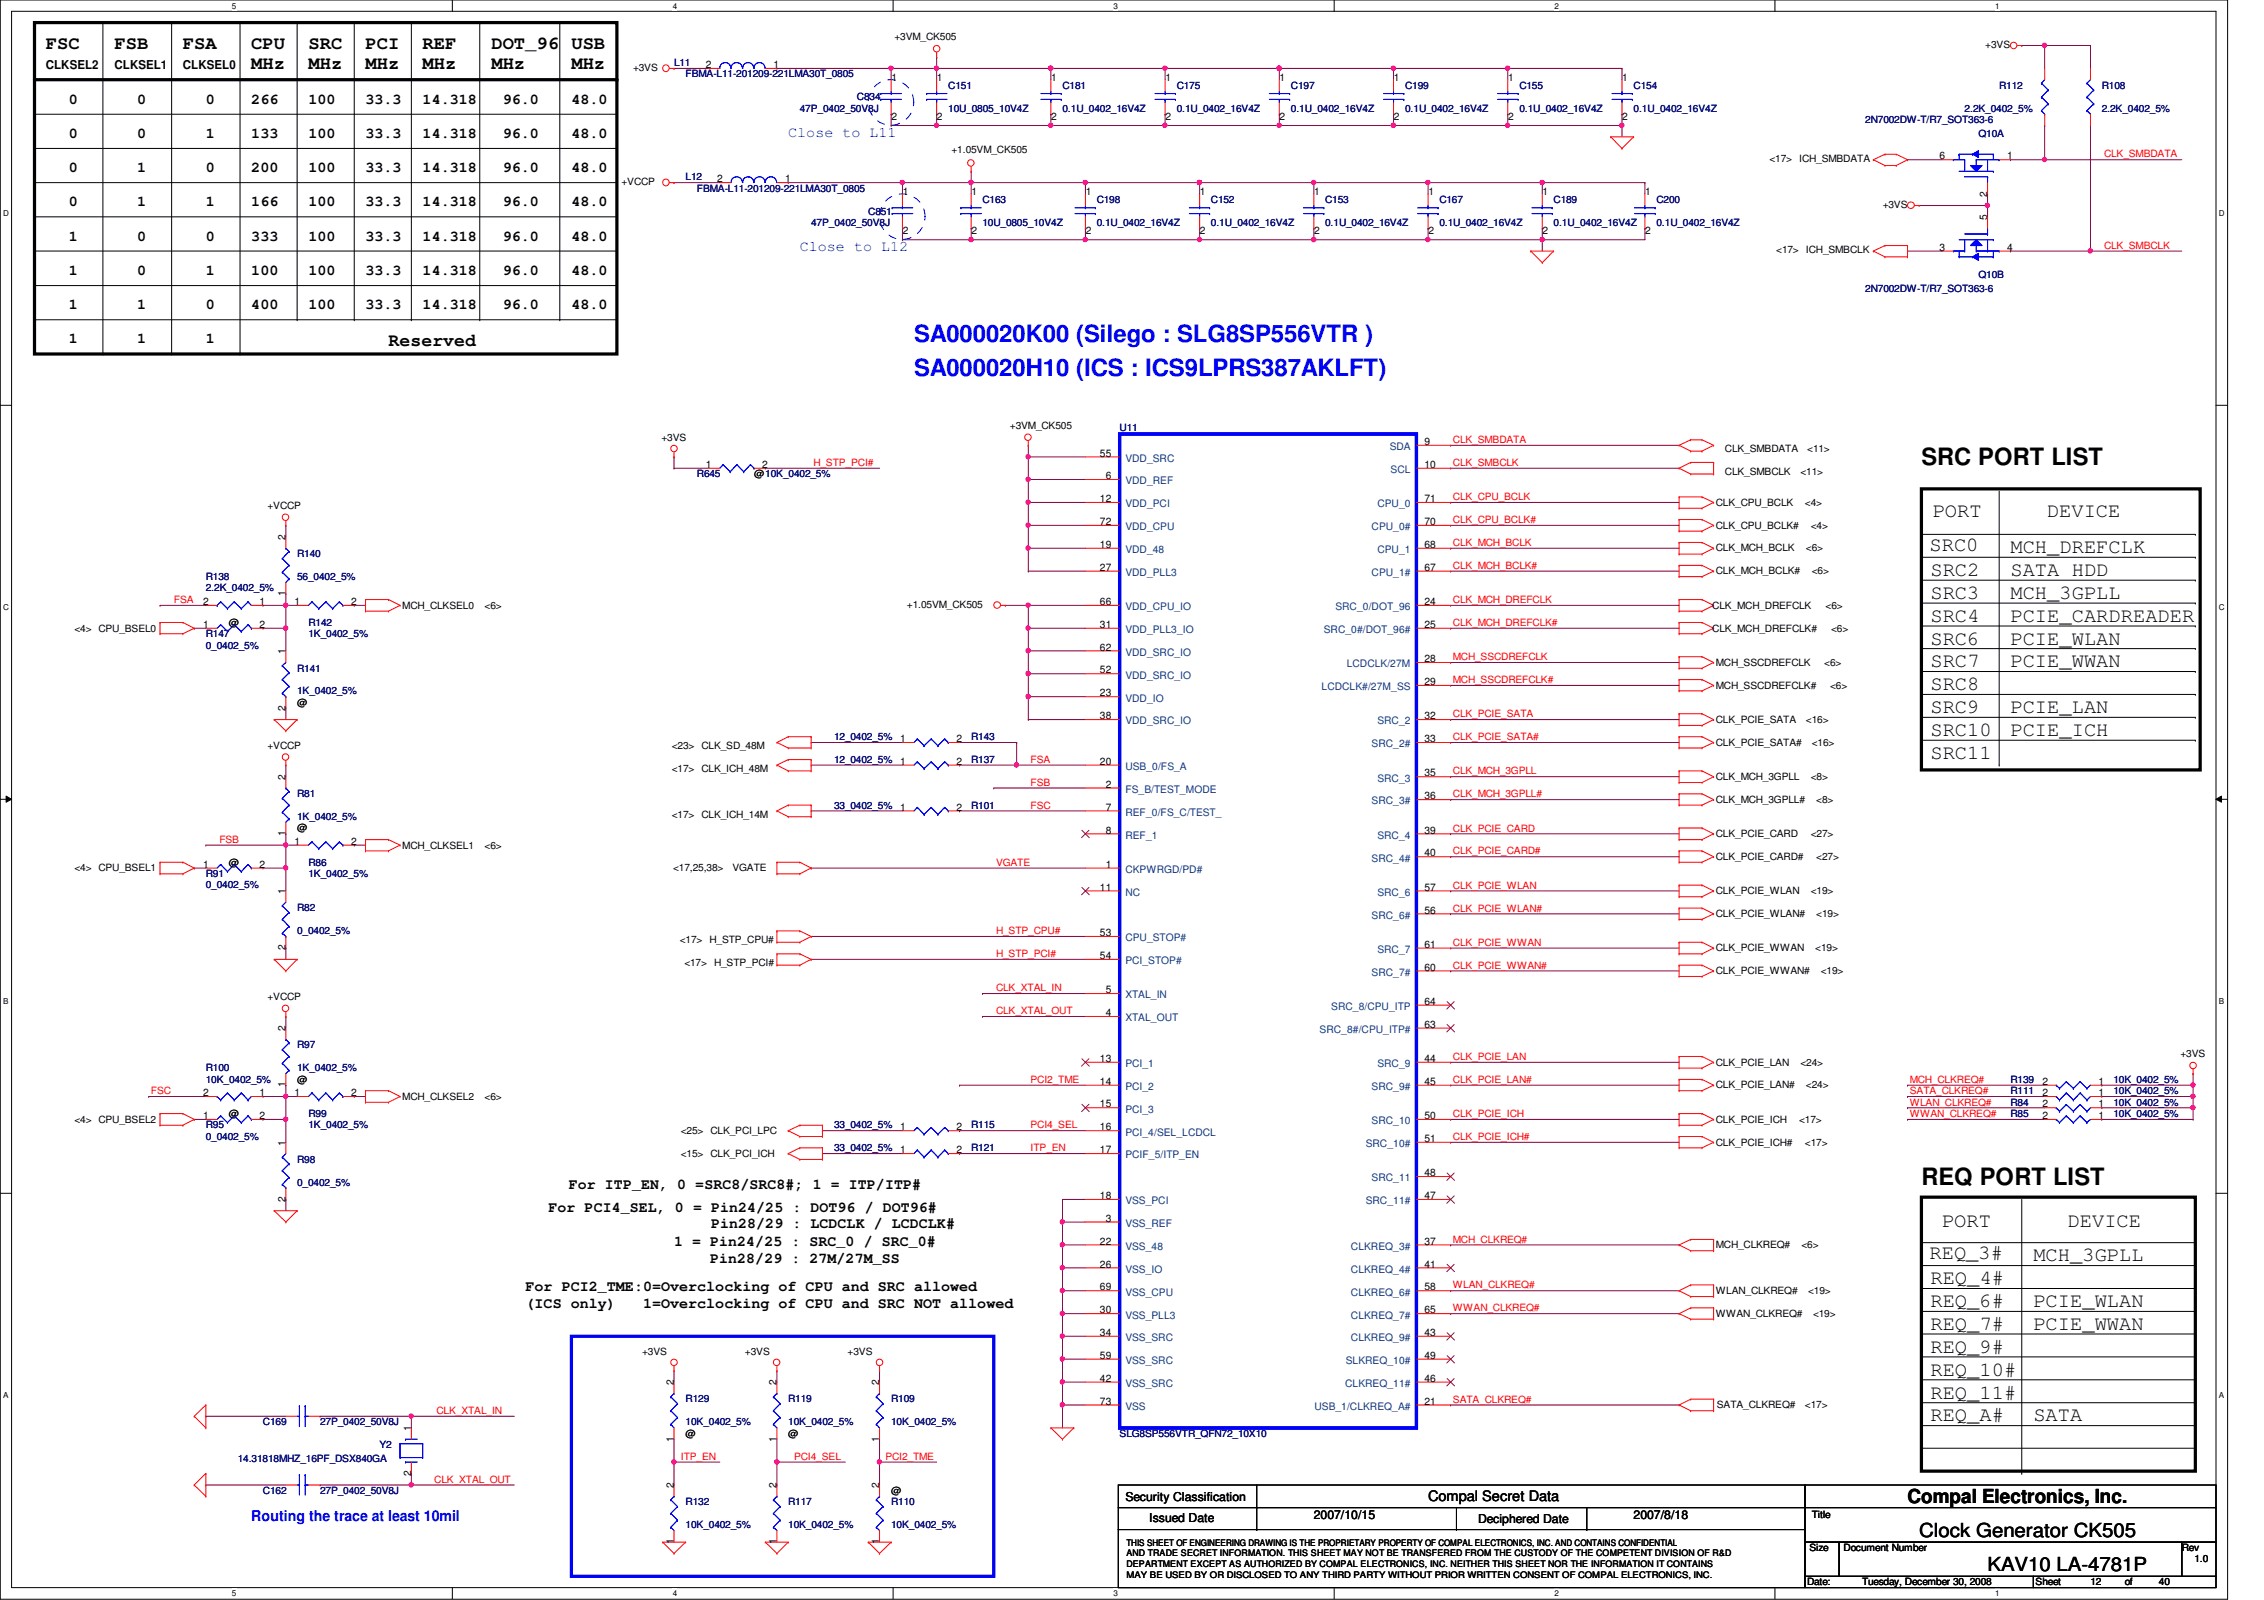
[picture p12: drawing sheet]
<svg xmlns="http://www.w3.org/2000/svg" width="297mm" height="210mm" viewBox="0 0 297 210" stroke-linecap="round" stroke-linejoin="round" font-family="sans-serif">
<defs><g id="words">
<g font-size="3.1" fill="#00f">
<text x="119.9" y="44.9">SA000020K00 (Silego : SLG8SP556VTR )</text>
<text x="119.9" y="49.4">SA000020H10 (ICS : ICS9LPRS387AKLFT)</text>
</g>
<g font-size="3.1">
<text x="252.1" y="61">SRC PORT LIST</text>
<text x="252.1" y="155.4">REQ PORT LIST</text>
</g>
<g font-size="2.7">
<text x="253.6" y="67.8">PORT</text>
<text x="268.6" y="67.8">DEVICE</text>
<text x="253.1" y="72.3">SRC0</text>
<text x="253.3" y="75.6">SRC2</text>
<text x="263.8" y="75.6">SATA HDD</text>
<text x="263.8" y="72.6">MCH_DREFCLK</text>
<text x="253.3" y="81.6">SRC4</text>
<text x="253.3" y="78.6">SRC3</text>
<text x="263.8" y="81.6">PCIE_CARDREADER</text>
<text x="263.8" y="78.6">MCH_3GPLL</text>
<text x="253.3" y="84.6">SRC6</text>
<text x="253.3" y="87.5">SRC7</text>
<text x="263.8" y="87.5">PCIE_WWAN</text>
<text x="263.8" y="84.6">PCIE_WLAN</text>
<text x="253.3" y="93.6">SRC9</text>
<text x="253.3" y="90.6">SRC8</text>
<text x="263.8" y="93.6">PCIE_LAN</text>
<text x="253.3" y="96.6">SRC10</text>
<text x="253.3" y="99.6">SRC11</text>
<text x="263.8" y="96.6">PCIE_ICH</text>
<text x="254.8" y="161">PORT</text>
<text x="271.3" y="161">DEVICE</text>
<text x="253.1" y="165.2">REQ_3#</text>
<text x="266.8" y="165.5">MCH_3GPLL</text>
<text x="253.3" y="168.5">REQ_4#</text>
<text x="253.3" y="171.5">REQ_6#</text>
<text x="266.8" y="171.5">PCIE_WLAN</text>
<text x="253.3" y="174.5">REQ_7#</text>
<text x="253.3" y="177.5">REQ_9#</text>
<text x="266.8" y="174.5">PCIE_WWAN</text>
<text x="253.3" y="180.5">REQ_10#</text>
<text x="253.3" y="183.5">REQ_11#</text>
<text x="253.3" y="186.5">REQ_A#</text>
<text x="266.8" y="186.5">SATA</text>
</g>
<g font-size="2.5">
<text x="250.3" y="197.2">Compal Electronics, Inc.</text>
<text x="251.8" y="201.6">Clock Generator CK505</text>
<text x="260.8" y="206.1">KAV10 LA-4781P</text>
</g>
<g font-size="2.4">
<text x="6" y="6.4">FSC</text>
<text x="15" y="6.4">FSB</text>
<text x="24" y="6.4">FSA</text>
<text x="33" y="6.4">CPU</text>
<text x="33" y="9.1">MHz</text>
<text x="40.5" y="6.4">SRC</text>
<text x="40.5" y="9.1">MHz</text>
<text x="48" y="6.4">PCI</text>
<text x="48" y="9.1">MHz</text>
<text x="55.5" y="9.1">MHz</text>
<text x="55.5" y="6.4">REF</text>
<text x="64.5" y="6.4">DOT_96</text>
<text x="64.5" y="9.1">MHz</text>
<text x="75" y="6.4">USB</text>
<text x="75" y="9.1">MHz</text>
<text x="51" y="45.4">Reserved</text>
</g>
<g font-size="1.9">
<text x="9" y="13.6">0</text>
<text x="18" y="13.6">0</text>
<text x="27" y="13.6">0</text>
<text x="33" y="13.6">266</text>
<text x="40.5" y="13.6">100</text>
<text x="48" y="13.6">33.3</text>
<text x="55.5" y="13.6">14.318</text>
<text x="66" y="13.6">96.0</text>
<text x="75" y="13.6">48.0</text>
<text x="9" y="18.1">0</text>
<text x="9" y="22.6">0</text>
<text x="18" y="18.1">0</text>
<text x="18" y="22.6">1</text>
<text x="27" y="18.1">1</text>
<text x="27" y="22.6">0</text>
<text x="33" y="18.1">133</text>
<text x="33" y="22.6">200</text>
<text x="40.5" y="18.1">100</text>
<text x="40.5" y="22.6">100</text>
<text x="48" y="18.1">33.3</text>
<text x="48" y="22.6">33.3</text>
<text x="55.5" y="18.1">14.318</text>
<text x="55.5" y="22.6">14.318</text>
<text x="66" y="18.1">96.0</text>
<text x="66" y="22.6">96.0</text>
<text x="75" y="18.1">48.0</text>
<text x="75" y="22.6">48.0</text>
<text x="9" y="27.1">0</text>
<text x="18" y="27.1">1</text>
<text x="27" y="27.1">1</text>
<text x="33" y="27.1">166</text>
<text x="40.5" y="27.1">100</text>
<text x="48" y="27.1">33.3</text>
<text x="55.5" y="27.1">14.318</text>
<text x="66" y="27.1">96.0</text>
<text x="75" y="27.1">48.0</text>
<text x="9" y="31.6">1</text>
<text x="18" y="31.6">0</text>
<text x="27" y="31.6">0</text>
<text x="33" y="31.6">333</text>
<text x="40.5" y="31.6">100</text>
<text x="48" y="31.6">33.3</text>
<text x="55.5" y="31.6">14.318</text>
<text x="66" y="31.6">96.0</text>
<text x="75" y="31.6">48.0</text>
<text x="9" y="36.1">1</text>
<text x="9" y="40.6">1</text>
<text x="18" y="36.1">0</text>
<text x="18" y="40.6">1</text>
<text x="27" y="36.1">1</text>
<text x="27" y="40.6">0</text>
<text x="33" y="36.1">100</text>
<text x="33" y="40.6">400</text>
<text x="40.5" y="36.1">100</text>
<text x="40.5" y="40.6">100</text>
<text x="48" y="36.1">33.3</text>
<text x="48" y="40.6">33.3</text>
<text x="55.5" y="36.1">14.318</text>
<text x="55.5" y="40.6">14.318</text>
<text x="66" y="36.1">96.0</text>
<text x="66" y="40.6">96.0</text>
<text x="75" y="36.1">48.0</text>
<text x="75" y="40.6">48.0</text>
<text x="9" y="45">1</text>
<text x="18" y="45">1</text>
<text x="27" y="45">1</text>
<text x="74.6" y="156">For ITP_EN, 0 =SRC8/SRC8#; 1 = ITP/ITP#</text>
<text x="72" y="159">For PCI4_SEL, 0 = Pin24/25 : DOT96 / DOT96#</text>
<text x="93.3" y="161.2">Pin28/29 : LCDCLK / LCDCLK#</text>
<text x="88.4" y="163.4">1 = Pin24/25 : SRC_0 / SRC_0#</text>
<text x="93.2" y="165.7">Pin28/29 : 27M/27M_SS</text>
<text x="69" y="169.4">For PCI2_TME:0=Overclocking of CPU and SRC allowed</text>
<text x="69" y="171.6">(ICS only)</text>
<text x="84.4" y="171.6">1=Overclocking of CPU and SRC NOT allowed</text>
<text x="187.4" y="196.9">Compal Secret Data</text>
</g>
<g font-size="1.9" fill="#00f">
<text x="103.4" y="18">Close to L11</text>
<text x="104.9" y="33">Close to L12</text>
<text x="33" y="199.6">Routing the trace at least 10mil</text>
</g>
<g font-size="1.6">
<text x="6" y="9">CLKSEL2</text>
<text x="15" y="9">CLKSEL1</text>
<text x="24" y="9">CLKSEL0</text>
<text x="147.7" y="196.8">Security Classification</text>
<text x="150.8" y="199.7">Issued Date</text>
<text x="172.4" y="199.2">2007/10/15</text>
<text x="193.9" y="199.9">Deciphered Date</text>
<text x="214.3" y="199.2">2007/8/18</text>
</g>
<g font-size="1.4">
<text x="92.6" y="8.9">2</text>
<text x="101.5" y="8.9">1</text>
<text x="117" y="10.6">1</text>
<text x="122.9" y="10.6">1</text>
<text x="137.9" y="10.6">1</text>
<text x="152.9" y="10.6">1</text>
<text x="167.9" y="10.6">1</text>
<text x="182.9" y="10.6">1</text>
<text x="197.9" y="10.6">1</text>
<text x="212.8" y="10.6">1</text>
<text x="117" y="15.7">2</text>
<text x="122.9" y="15.7">2</text>
<text x="137.9" y="15.7">2</text>
<text x="152.9" y="15.7">2</text>
<text x="167.9" y="15.7">2</text>
<text x="182.9" y="15.7">2</text>
<text x="197.9" y="15.7">2</text>
<text x="212.8" y="15.7">2</text>
<text x="94.1" y="23.9">2</text>
<text x="103" y="23.9">1</text>
<text x="254.5" y="20.9">6</text>
<text x="263.4" y="20.9">1</text>
<text x="118.4" y="25.6">1</text>
<text x="127.5" y="25.6">1</text>
<text x="142.4" y="25.6">1</text>
<text x="157.4" y="25.6">1</text>
<text x="172.4" y="25.6">1</text>
<text x="187.4" y="25.6">1</text>
<text x="202.4" y="25.6">1</text>
<text x="215.9" y="25.6">1</text>
<text x="260.7" y="28.9" transform="rotate(-90 260.7 28.9)">5</text>
<text x="260.7" y="25.8" transform="rotate(-90 260.7 25.8)">2</text>
<text x="118.4" y="30.7">2</text>
<text x="127.5" y="30.7">2</text>
<text x="142.4" y="30.7">2</text>
<text x="157.4" y="30.7">2</text>
<text x="172.4" y="30.7">2</text>
<text x="187.4" y="30.7">2</text>
<text x="202.4" y="30.7">2</text>
<text x="215.9" y="30.7">2</text>
<text x="254.5" y="32.9">3</text>
<text x="263.4" y="32.9">4</text>
<text x="144.3" y="59.9">55</text>
<text x="186.9" y="58.4">9</text>
<text x="92.6" y="61.4">1</text>
<text x="100" y="61.4">2</text>
<text x="144.3" y="65.9">12</text>
<text x="145.1" y="62.9">6</text>
<text x="186.9" y="61.4">10</text>
<text x="186.9" y="65.9">71</text>
<text x="37.5" y="70.9" transform="rotate(-90 37.5 70.9)">2</text>
<text x="144.3" y="71.9">19</text>
<text x="144.3" y="68.9">72</text>
<text x="186.9" y="68.9">70</text>
<text x="186.9" y="71.9">68</text>
<text x="144.3" y="74.9">27</text>
<text x="186.9" y="74.9">67</text>
<text x="26.7" y="82.4">1</text>
<text x="26.7" y="79.4">2</text>
<text x="34" y="82.4">2</text>
<text x="34" y="79.4">1</text>
<text x="37.5" y="78.2" transform="rotate(-90 37.5 78.2)">1</text>
<text x="38.6" y="79.4">1</text>
<text x="46.1" y="79.4">2</text>
<text x="144.3" y="82.4">31</text>
<text x="144.3" y="79.4">66</text>
<text x="186.9" y="79.4">24</text>
<text x="186.9" y="82.4">25</text>
<text x="37.5" y="85.9" transform="rotate(-90 37.5 85.9)">1</text>
<text x="144.3" y="85.3">62</text>
<text x="144.3" y="88.3">52</text>
<text x="186.9" y="86.9">28</text>
<text x="186.9" y="89.9">29</text>
<text x="37.5" y="93.2" transform="rotate(-90 37.5 93.2)">2</text>
<text x="144.3" y="91.4">23</text>
<text x="144.3" y="94.4">38</text>
<text x="186.9" y="94.4">32</text>
<text x="118.1" y="97.4">1</text>
<text x="118.1" y="100.3">1</text>
<text x="125.5" y="97.4">2</text>
<text x="125.5" y="100.3">2</text>
<text x="144.3" y="100.3">20</text>
<text x="186.9" y="97.4">33</text>
<text x="186.9" y="101.9">35</text>
<text x="37.5" y="102.3" transform="rotate(-90 37.5 102.3)">2</text>
<text x="118.1" y="106.3">1</text>
<text x="125.5" y="106.3">2</text>
<text x="145.1" y="103.3">2</text>
<text x="145.1" y="106.3">7</text>
<text x="186.9" y="104.9">36</text>
<text x="26.7" y="113.8">1</text>
<text x="34" y="113.8">2</text>
<text x="37.5" y="109.7" transform="rotate(-90 37.5 109.7)">1</text>
<text x="38.6" y="110.8">1</text>
<text x="46.1" y="110.8">2</text>
<text x="145.1" y="113.8">1</text>
<text x="145.1" y="109.3">8</text>
<text x="186.9" y="112.4">40</text>
<text x="186.9" y="109.3">39</text>
<text x="37.5" y="117.3" transform="rotate(-90 37.5 117.3)">1</text>
<text x="144.3" y="116.8">11</text>
<text x="186.9" y="116.8">57</text>
<text x="186.9" y="119.8">56</text>
<text x="37.5" y="124.7" transform="rotate(-90 37.5 124.7)">2</text>
<text x="144.3" y="125.8">54</text>
<text x="144.3" y="122.8">53</text>
<text x="186.9" y="124.3">61</text>
<text x="145.1" y="130.3">5</text>
<text x="186.9" y="131.8">64</text>
<text x="186.9" y="127.3">60</text>
<text x="37.5" y="135.3" transform="rotate(-90 37.5 135.3)">2</text>
<text x="145.1" y="133.3">4</text>
<text x="186.9" y="134.8">63</text>
<text x="26.7" y="143.8">2</text>
<text x="34" y="143.8">1</text>
<text x="37.5" y="142.7" transform="rotate(-90 37.5 142.7)">1</text>
<text x="38.6" y="143.8">1</text>
<text x="46.1" y="143.8">2</text>
<text x="144.3" y="139.3">13</text>
<text x="144.3" y="142.3">14</text>
<text x="186.9" y="142.3">45</text>
<text x="186.9" y="139.3">44</text>
<text x="268" y="143.8">2</text>
<text x="268" y="142.3">2</text>
<text x="275.3" y="143.8">1</text>
<text x="275.3" y="142.3">1</text>
<text x="26.7" y="146.8">1</text>
<text x="34" y="146.8">2</text>
<text x="118.1" y="148.3">1</text>
<text x="125.5" y="148.3">2</text>
<text x="144.3" y="145.3">15</text>
<text x="144.3" y="148.3">16</text>
<text x="186.9" y="149.8">51</text>
<text x="186.9" y="146.8">50</text>
<text x="268" y="146.8">2</text>
<text x="268" y="145.3">2</text>
<text x="275.3" y="146.8">1</text>
<text x="275.3" y="145.3">1</text>
<text x="37.5" y="150.3" transform="rotate(-90 37.5 150.3)">1</text>
<text x="118.1" y="151.3">1</text>
<text x="125.5" y="151.3">2</text>
<text x="144.3" y="151.3">17</text>
<text x="186.9" y="154.3">48</text>
<text x="37.5" y="157.6" transform="rotate(-90 37.5 157.6)">2</text>
<text x="144.3" y="157.3">18</text>
<text x="145.1" y="160.3">3</text>
<text x="186.9" y="157.3">47</text>
<text x="144.3" y="163.3">22</text>
<text x="144.3" y="166.3">26</text>
<text x="186.9" y="166.3">41</text>
<text x="186.9" y="163.3">37</text>
<text x="144.3" y="172.3">30</text>
<text x="144.3" y="169.3">69</text>
<text x="186.9" y="172.3">65</text>
<text x="186.9" y="169.3">58</text>
<text x="144.3" y="175.3">34</text>
<text x="144.3" y="178.3">59</text>
<text x="186.9" y="178.3">49</text>
<text x="186.9" y="175.3">43</text>
<text x="88.4" y="181.7" transform="rotate(-90 88.4 181.7)">2</text>
<text x="101.9" y="181.7" transform="rotate(-90 101.9 181.7)">2</text>
<text x="115.4" y="181.7" transform="rotate(-90 115.4 181.7)">2</text>
<text x="144.3" y="181.3">42</text>
<text x="144.3" y="184.3">73</text>
<text x="186.9" y="184.3">21</text>
<text x="186.9" y="181.3">46</text>
<text x="53.9" y="187.7" transform="rotate(-90 53.9 187.7)">1</text>
<text x="88.4" y="189.1" transform="rotate(-90 88.4 189.1)">1</text>
<text x="101.9" y="189.1" transform="rotate(-90 101.9 189.1)">1</text>
<text x="115.4" y="189.1" transform="rotate(-90 115.4 189.1)">1</text>
<text x="53.9" y="193.6" transform="rotate(-90 53.9 193.6)">2</text>
<text x="88.4" y="195.2" transform="rotate(-90 88.4 195.2)">2</text>
<text x="101.9" y="195.2" transform="rotate(-90 101.9 195.2)">2</text>
<text x="115.4" y="195.2" transform="rotate(-90 115.4 195.2)">2</text>
<text x="88.4" y="202.6" transform="rotate(-90 88.4 202.6)">1</text>
<text x="101.9" y="202.6" transform="rotate(-90 101.9 202.6)">1</text>
<text x="115.4" y="202.6" transform="rotate(-90 115.4 202.6)">1</text>
</g>
<g font-size="1.4" fill="#004080">
<text x="182.3" y="59.1">SDA</text>
<text x="147.7" y="63.5">VDD_REF</text>
<text x="147.7" y="60.6">VDD_SRC</text>
<text x="182.5" y="62.1">SCL</text>
<text x="147.7" y="66.5">VDD_PCI</text>
<text x="147.7" y="69.6">VDD_CPU</text>
<text x="180" y="69.6">CPU_0#</text>
<text x="180.7" y="66.5">CPU_0</text>
<text x="147.7" y="72.6">VDD_48</text>
<text x="147.7" y="75.6">VDD_PLL3</text>
<text x="180" y="75.6">CPU_1#</text>
<text x="180.7" y="72.6">CPU_1</text>
<text x="147.7" y="83.1">VDD_PLL3_IO</text>
<text x="147.7" y="80.1">VDD_CPU_IO</text>
<text x="173.7" y="83.1">SRC_0#/DOT_96#</text>
<text x="175.2" y="80.1">SRC_0/DOT_96</text>
<text x="147.7" y="86">VDD_SRC_IO</text>
<text x="147.7" y="89">VDD_SRC_IO</text>
<text x="176.7" y="87.5">LCDCLK/27M</text>
<text x="147.7" y="92">VDD_IO</text>
<text x="147.7" y="95">VDD_SRC_IO</text>
<text x="173.4" y="90.6">LCDCLK#/27M_SS</text>
<text x="180.7" y="95">SRC_2</text>
<text x="147.7" y="101">USB_0/FS_A</text>
<text x="180" y="98">SRC_2#</text>
<text x="147.7" y="104">FS_B/TEST_MODE</text>
<text x="147.7" y="107">REF_0/FS_C/TEST_</text>
<text x="180" y="105.5">SRC_3#</text>
<text x="180.7" y="102.5">SRC_3</text>
<text x="147.7" y="110">REF_1</text>
<text x="180" y="113">SRC_4#</text>
<text x="180.7" y="110">SRC_4</text>
<text x="147.7" y="114.5">CKPWRGD/PD#</text>
<text x="147.7" y="117.5">NC</text>
<text x="180.7" y="117.5">SRC_6</text>
<text x="147.7" y="123.5">CPU_STOP#</text>
<text x="180" y="120.5">SRC_6#</text>
<text x="180.7" y="125">SRC_7</text>
<text x="147.7" y="131">XTAL_IN</text>
<text x="147.7" y="126.5">PCI_STOP#</text>
<text x="180" y="128">SRC_7#</text>
<text x="147.7" y="134">XTAL_OUT</text>
<text x="173.1" y="135.5">SRC_8#/CPU_ITP#</text>
<text x="174.7" y="132.5">SRC_8/CPU_ITP</text>
<text x="147.7" y="140">PCI_1</text>
<text x="147.7" y="143">PCI_2</text>
<text x="180" y="143">SRC_9#</text>
<text x="180.7" y="140">SRC_9</text>
<text x="147.7" y="146">PCI_3</text>
<text x="147.7" y="149">PCI_4/SEL_LCDCL</text>
<text x="180" y="147.5">SRC_10</text>
<text x="147.7" y="152">PCIF_5/ITP_EN</text>
<text x="179.2" y="150.5">SRC_10#</text>
<text x="180" y="155">SRC_11</text>
<text x="147.7" y="161">VSS_REF</text>
<text x="147.7" y="158">VSS_PCI</text>
<text x="179.2" y="158">SRC_11#</text>
<text x="147.7" y="164">VSS_48</text>
<text x="147.7" y="167">VSS_IO</text>
<text x="177.2" y="167">CLKREQ_4#</text>
<text x="177.2" y="164">CLKREQ_3#</text>
<text x="147.7" y="173">VSS_PLL3</text>
<text x="147.7" y="170">VSS_CPU</text>
<text x="177.2" y="173">CLKREQ_7#</text>
<text x="177.2" y="170">CLKREQ_6#</text>
<text x="147.7" y="175.9">VSS_SRC</text>
<text x="147.7" y="178.9">VSS_SRC</text>
<text x="176.6" y="178.9">SLKREQ_10#</text>
<text x="177.2" y="175.9">CLKREQ_9#</text>
<text x="147.7" y="181.9">VSS_SRC</text>
<text x="147.7" y="185">VSS</text>
<text x="172.5" y="185">USB_1/CLKREQ_A#</text>
<text x="176.5" y="181.9">CLKREQ_11#</text>
</g>
<g font-size="1.3">
<text x="117.3" y="5.2">+3VM_CK505</text>
<text x="83.1" y="9.3">+3VS</text>
<text x="260.5" y="6.3">+3VS</text>
<text x="124.8" y="20.1">+1.05VM_CK505</text>
<text x="232.2" y="21.3">&lt;17&gt; ICH_SMBDATA</text>
<text x="81.5" y="24.3">+VCCP</text>
<text x="247" y="27.3">+3VS</text>
<text x="233" y="33.2">&lt;17&gt; ICH_SMBCLK</text>
<text x="86.8" y="57.8">+3VS</text>
<text x="132.5" y="56.3">+3VM_CK505</text>
<text x="226.3" y="59.3">CLK_SMBDATA</text>
<text x="237.1" y="59.3">&lt;11&gt;</text>
<text x="98.9" y="62.6">@10K_0402_5%</text>
<text x="226.3" y="62.3">CLK_SMBCLK</text>
<text x="236.2" y="62.3">&lt;11&gt;</text>
<text x="35.1" y="66.8">+VCCP</text>
<text x="225.1" y="69.3">CLK_CPU_BCLK#</text>
<text x="225.1" y="66.4">CLK_CPU_BCLK</text>
<text x="236.8" y="66.4">&lt;4&gt;</text>
<text x="237.6" y="69.3">&lt;4&gt;</text>
<text x="225.1" y="72.3">CLK_MCH_BCLK</text>
<text x="225.1" y="75.4">CLK_MCH_BCLK#</text>
<text x="236.9" y="72.3">&lt;6&gt;</text>
<text x="237.7" y="75.4">&lt;6&gt;</text>
<text x="9.8" y="82.8">&lt;4&gt; CPU_BSEL0</text>
<text x="30" y="82.1">@</text>
<text x="52.8" y="79.8">MCH_CLKSEL0</text>
<text x="63.6" y="79.8">&lt;6&gt;</text>
<text x="119" y="79.7">+1.05VM_CK505</text>
<text x="224.7" y="79.8">CLK_MCH_DREFCLK</text>
<text x="224.7" y="82.8">CLK_MCH_DREFCLK#</text>
<text x="239.5" y="79.8">&lt;6&gt;</text>
<text x="240.2" y="82.8">&lt;6&gt;</text>
<text x="225.1" y="87.3">MCH_SSCDREFCLK</text>
<text x="239.3" y="87.3">&lt;6&gt;</text>
<text x="39" y="92.6">@</text>
<text x="225.1" y="90.3">MCH_SSCDREFCLK#</text>
<text x="225.1" y="94.8">CLK_PCIE_SATA</text>
<text x="236.9" y="94.8">&lt;16&gt;</text>
<text x="240.1" y="90.3">&lt;6&gt;</text>
<text x="35.1" y="98.3">+VCCP</text>
<text x="88.1" y="101.3">&lt;17&gt; CLK_ICH_48M</text>
<text x="88.1" y="98.3">&lt;23&gt; CLK_SD_48M</text>
<text x="225.1" y="97.8">CLK_PCIE_SATA#</text>
<text x="237.7" y="97.8">&lt;16&gt;</text>
<text x="88.1" y="107.3">&lt;17&gt; CLK_ICH_14M</text>
<text x="225.1" y="105.3">CLK_MCH_3GPLL#</text>
<text x="225.1" y="102.3">CLK_MCH_3GPLL</text>
<text x="237.6" y="102.3">&lt;8&gt;</text>
<text x="238.3" y="105.3">&lt;8&gt;</text>
<text x="30" y="113.6">@</text>
<text x="39" y="109.1">@</text>
<text x="52.8" y="111.3">MCH_CLKSEL1</text>
<text x="63.6" y="111.3">&lt;6&gt;</text>
<text x="225.1" y="112.8">CLK_PCIE_CARD#</text>
<text x="225.1" y="109.8">CLK_PCIE_CARD</text>
<text x="237.6" y="109.8">&lt;27&gt;</text>
<text x="238.3" y="112.8">&lt;27&gt;</text>
<text x="9.8" y="114.3">&lt;4&gt; CPU_BSEL1</text>
<text x="88.3" y="114.3">&lt;17,25,38&gt;</text>
<text x="96.1" y="114.3">VGATE</text>
<text x="225.1" y="117.3">CLK_PCIE_WLAN</text>
<text x="237.6" y="117.3">&lt;19&gt;</text>
<text x="89.2" y="123.7">&lt;17&gt; H_STP_CPU#</text>
<text x="225.1" y="120.3">CLK_PCIE_WLAN#</text>
<text x="225.1" y="124.8">CLK_PCIE_WWAN</text>
<text x="238.2" y="124.8">&lt;19&gt;</text>
<text x="238.3" y="120.3">&lt;19&gt;</text>
<text x="35.1" y="131.2">+VCCP</text>
<text x="89.8" y="126.7">&lt;17&gt; H_STP_PCI#</text>
<text x="225.1" y="127.8">CLK_PCIE_WWAN#</text>
<text x="238.9" y="127.8">&lt;19&gt;</text>
<text x="39" y="142">@</text>
<text x="225.1" y="139.8">CLK_PCIE_LAN</text>
<text x="225.1" y="142.8">CLK_PCIE_LAN#</text>
<text x="236.2" y="139.8">&lt;24&gt;</text>
<text x="236.9" y="142.8">&lt;24&gt;</text>
<text x="286.1" y="138.7">+3VS</text>
<text x="9.8" y="147.3">&lt;4&gt; CPU_BSEL2</text>
<text x="30" y="146.5">@</text>
<text x="52.8" y="144.3">MCH_CLKSEL2</text>
<text x="63.6" y="144.3">&lt;6&gt;</text>
<text x="89.3" y="148.8">&lt;25&gt; CLK_PCI_LPC</text>
<text x="225.1" y="147.3">CLK_PCIE_ICH</text>
<text x="236" y="147.3">&lt;17&gt;</text>
<text x="89.3" y="151.8">&lt;15&gt; CLK_PCI_ICH</text>
<text x="225.1" y="150.3">CLK_PCIE_ICH#</text>
<text x="236.8" y="150.3">&lt;17&gt;</text>
<text x="225.1" y="163.8">MCH_CLKREQ#</text>
<text x="236.3" y="163.8">&lt;6&gt;</text>
<text x="225.1" y="169.8">WLAN_CLKREQ#</text>
<text x="225.1" y="172.8">WWAN_CLKREQ#</text>
<text x="237.2" y="169.8">&lt;19&gt;</text>
<text x="237.9" y="172.8">&lt;19&gt;</text>
<text x="84.2" y="177.7">+3VS</text>
<text x="97.7" y="177.7">+3VS</text>
<text x="111.2" y="177.7">+3VS</text>
<text x="225.3" y="184.7">SATA_CLKREQ#</text>
<text x="236.8" y="184.7">&lt;17&gt;</text>
<text x="90" y="188.5">@</text>
<text x="103.4" y="188.5">@</text>
<text x="116.9" y="196">@</text>
<text x="237.4" y="203.5">Size</text>
<text x="237.7" y="199.1">Title</text>
<text x="241.9" y="203.5">Document Number</text>
<text x="286.3" y="203.5">Rev</text>
<text x="237.1" y="208">Date:</text>
<text x="244.3" y="208">Tuesday, December 30, 2008</text>
<text x="267.1" y="208">Sheet</text>
<text x="274.3" y="208">12</text>
<text x="278.8" y="208">of</text>
<text x="283.2" y="208">40</text>
<text x="287.9" y="205">1.0</text>
</g>
<g font-size="1.3" fill="#000080">
<text x="88.4" y="8.7">L11</text>
<text x="90" y="10.2">FBMA-L11-201209-221LMA30T_0805</text>
<text x="124.4" y="11.6">C151</text>
<text x="139.4" y="11.6">C181</text>
<text x="154.4" y="11.6">C175</text>
<text x="169.4" y="11.6">C197</text>
<text x="184.4" y="11.6">C199</text>
<text x="199.3" y="11.6">C155</text>
<text x="214.3" y="11.6">C154</text>
<text x="262.3" y="11.6">R112</text>
<text x="275.8" y="11.6">R108</text>
<text x="104.9" y="14.6">47P_0402_50V8J</text>
<text x="112.4" y="13.2">C834</text>
<text x="124.4" y="14.6">10U_0805_10V4Z</text>
<text x="139.4" y="14.6">0.1U_0402_16V4Z</text>
<text x="154.4" y="14.6">0.1U_0402_16V4Z</text>
<text x="169.4" y="14.6">0.1U_0402_16V4Z</text>
<text x="184.4" y="14.6">0.1U_0402_16V4Z</text>
<text x="199.3" y="14.6">0.1U_0402_16V4Z</text>
<text x="214.3" y="14.6">0.1U_0402_16V4Z</text>
<text x="244.7" y="16.2">2N7002DW-T/R7_SOT363-6</text>
<text x="257.8" y="14.6">2.2K_0402_5%</text>
<text x="259.6" y="17.9">Q10A</text>
<text x="275.8" y="14.6">2.2K_0402_5%</text>
<text x="90" y="23.7">L12</text>
<text x="91.4" y="25.1">FBMA-L11-201209-221LMA30T_0805</text>
<text x="106.4" y="29.6">47P_0402_50V8J</text>
<text x="113.9" y="28.2">C851</text>
<text x="128.9" y="26.6">C163</text>
<text x="128.9" y="29.6">10U_0805_10V4Z</text>
<text x="143.9" y="26.6">C198</text>
<text x="143.9" y="29.6">0.1U_0402_16V4Z</text>
<text x="158.9" y="26.6">C152</text>
<text x="158.9" y="29.6">0.1U_0402_16V4Z</text>
<text x="173.9" y="26.6">C153</text>
<text x="173.9" y="29.6">0.1U_0402_16V4Z</text>
<text x="188.8" y="26.6">C167</text>
<text x="188.8" y="29.6">0.1U_0402_16V4Z</text>
<text x="203.8" y="26.6">C189</text>
<text x="203.8" y="29.6">0.1U_0402_16V4Z</text>
<text x="217.3" y="26.6">C200</text>
<text x="217.3" y="29.6">0.1U_0402_16V4Z</text>
<text x="244.7" y="38.4">2N7002DW-T/R7_SOT363-6</text>
<text x="259.6" y="36.5">Q10B</text>
<text x="146.9" y="56.6">U11</text>
<text x="91.4" y="62.6">R645</text>
<text x="27" y="76.1">R138</text>
<text x="27" y="77.6">2.2K_0402_5%</text>
<text x="39" y="73.1">R140</text>
<text x="39" y="76.1">56_0402_5%</text>
<text x="27" y="83.6">R147</text>
<text x="40.5" y="82.1">R142</text>
<text x="40.5" y="83.6">1K_0402_5%</text>
<text x="27" y="85.1">0_0402_5%</text>
<text x="39" y="88.1">R141</text>
<text x="39" y="91.1">1K_0402_5%</text>
<text x="109.4" y="97.1">12_0402_5%</text>
<text x="109.4" y="100.1">12_0402_5%</text>
<text x="127.4" y="97.1">R143</text>
<text x="127.4" y="100.1">R137</text>
<text x="39" y="104.6">R81</text>
<text x="39" y="107.6">1K_0402_5%</text>
<text x="109.4" y="106.1">33_0402_5%</text>
<text x="127.4" y="106.1">R101</text>
<text x="40.5" y="113.6">R86</text>
<text x="27" y="115.1">R91</text>
<text x="27" y="116.5">0_0402_5%</text>
<text x="39" y="119.5">R82</text>
<text x="40.5" y="115.1">1K_0402_5%</text>
<text x="39" y="122.6">0_0402_5%</text>
<text x="39" y="137.5">R97</text>
<text x="27" y="140.5">R100</text>
<text x="27" y="142">10K_0402_5%</text>
<text x="39" y="140.5">1K_0402_5%</text>
<text x="263.8" y="143.6">R111</text>
<text x="263.8" y="142">R139</text>
<text x="277.3" y="143.6">10K_0402_5%</text>
<text x="277.3" y="142">10K_0402_5%</text>
<text x="27" y="148">R95</text>
<text x="27" y="149.5">0_0402_5%</text>
<text x="40.5" y="146.5">R99</text>
<text x="40.5" y="148">1K_0402_5%</text>
<text x="109.4" y="148">33_0402_5%</text>
<text x="127.4" y="148">R115</text>
<text x="263.8" y="146.5">R85</text>
<text x="263.8" y="145">R84</text>
<text x="277.3" y="146.5">10K_0402_5%</text>
<text x="277.3" y="145">10K_0402_5%</text>
<text x="39" y="152.5">R98</text>
<text x="39" y="155.5">0_0402_5%</text>
<text x="109.4" y="151">33_0402_5%</text>
<text x="127.4" y="151">R121</text>
<text x="90" y="184">R129</text>
<text x="103.4" y="184">R119</text>
<text x="116.9" y="184">R109</text>
<text x="31.2" y="191.8">14.31818MHZ_16PF_DSX840GA</text>
<text x="34.5" y="187">C169</text>
<text x="42" y="187">27P_0402_50V8J</text>
<text x="49.8" y="190">Y2</text>
<text x="90" y="187">10K_0402_5%</text>
<text x="103.4" y="187">10K_0402_5%</text>
<text x="116.9" y="187">10K_0402_5%</text>
<text x="146.9" y="188.5">SLG8SP556VTR_QFN72_10X10</text>
<text x="34.5" y="196">C162</text>
<text x="42" y="196">27P_0402_50V8J</text>
<text x="90" y="197.5">R132</text>
<text x="103.4" y="197.5">R117</text>
<text x="116.9" y="197.5">R110</text>
<text x="90" y="200.5">10K_0402_5%</text>
<text x="103.4" y="200.5">10K_0402_5%</text>
<text x="116.9" y="200.5">10K_0402_5%</text>
</g>
<g font-size="1.3" fill="#f00">
<text x="276.1" y="20.7">CLK_SMBDATA</text>
<text x="276.1" y="32.6">CLK_SMBCLK</text>
<text x="190.6" y="58.1">CLK_SMBDATA</text>
<text x="106.7" y="61.1">H_STP_PCI#</text>
<text x="190.6" y="61.1">CLK_SMBCLK</text>
<text x="190.6" y="65.6">CLK_CPU_BCLK</text>
<text x="190.6" y="68.6">CLK_CPU_BCLK#</text>
<text x="190.6" y="71.6">CLK_MCH_BCLK</text>
<text x="190.6" y="74.6">CLK_MCH_BCLK#</text>
<text x="22.8" y="79.1">FSA</text>
<text x="190.6" y="79.1">CLK_MCH_DREFCLK</text>
<text x="190.6" y="82.1">CLK_MCH_DREFCLK#</text>
<text x="190.6" y="86.6">MCH_SSCDREFCLK</text>
<text x="190.6" y="89.6">MCH_SSCDREFCLK#</text>
<text x="190.6" y="94.1">CLK_PCIE_SATA</text>
<text x="135.2" y="100.1">FSA</text>
<text x="190.6" y="101.6">CLK_MCH_3GPLL</text>
<text x="190.6" y="97.1">CLK_PCIE_SATA#</text>
<text x="135.2" y="103.1">FSB</text>
<text x="135.2" y="106.1">FSC</text>
<text x="190.6" y="104.6">CLK_MCH_3GPLL#</text>
<text x="28.8" y="110.6">FSB</text>
<text x="130.7" y="113.6">VGATE</text>
<text x="190.6" y="112.1">CLK_PCIE_CARD#</text>
<text x="190.6" y="109.1">CLK_PCIE_CARD</text>
<text x="190.6" y="119.6">CLK_PCIE_WLAN#</text>
<text x="190.6" y="116.6">CLK_PCIE_WLAN</text>
<text x="130.7" y="125.6">H_STP_PCI#</text>
<text x="130.7" y="122.6">H_STP_CPU#</text>
<text x="190.6" y="124.1">CLK_PCIE_WWAN</text>
<text x="130.7" y="130">CLK_XTAL_IN</text>
<text x="190.6" y="127.1">CLK_PCIE_WWAN#</text>
<text x="130.7" y="133.1">CLK_XTAL_OUT</text>
<text x="19.8" y="143.6">FSC</text>
<text x="135.2" y="142.1">PCI2_TME</text>
<text x="190.6" y="139.1">CLK_PCIE_LAN</text>
<text x="190.6" y="142.1">CLK_PCIE_LAN#</text>
<text x="250.6" y="142.1">MCH_CLKREQ#</text>
<text x="250.6" y="143.6">SATA_CLKREQ#</text>
<text x="135.2" y="148">PCI4_SEL</text>
<text x="190.6" y="149.6">CLK_PCIE_ICH#</text>
<text x="190.6" y="146.6">CLK_PCIE_ICH</text>
<text x="250.6" y="145">WLAN_CLKREQ#</text>
<text x="250.6" y="146.6">WWAN_CLKREQ#</text>
<text x="135.2" y="151">ITP_EN</text>
<text x="190.6" y="163">MCH_CLKREQ#</text>
<text x="190.6" y="169">WLAN_CLKREQ#</text>
<text x="190.6" y="172">WWAN_CLKREQ#</text>
<text x="57.3" y="185.5">CLK_XTAL_IN</text>
<text x="190.6" y="184">SATA_CLKREQ#</text>
<text x="89.3" y="191.5">ITP_EN</text>
<text x="104.2" y="191.5">PCI4_SEL</text>
<text x="116.2" y="191.5">PCI2_TME</text>
<text x="57" y="194.5">CLK_XTAL_OUT</text>
</g>
<g font-size="1.2">
<text x="147.8" y="202.8">THIS SHEET OF ENGINEERING DRAWING IS THE PROPRIETARY PROPERTY OF COMPAL ELECTRONICS, INC. AND CONTAINS CONFIDENTIAL</text>
<text x="147.8" y="204.2">AND TRADE SECRET INFORMATION. THIS SHEET MAY NOT BE TRANSFERED FROM THE CUSTODY OF THE COMPETENT DIVISION OF R&amp;D</text>
<text x="147.8" y="205.6">DEPARTMENT EXCEPT AS AUTHORIZED BY COMPAL ELECTRONICS, INC. NEITHER THIS SHEET NOR THE INFORMATION IT CONTAINS</text>
<text x="147.8" y="207">MAY BE USED BY OR DISCLOSED TO ANY THIRD PARTY WITHOUT PRIOR WRITTEN CONSENT OF COMPAL ELECTRONICS, INC.</text>
</g>
<g font-size="1.1">
<text x="30.4" y="1.1">5</text>
<text x="88.3" y="1.1">4</text>
<text x="146.1" y="1.1">3</text>
<text x="204" y="1.1">2</text>
<text x="261.8" y="1.1">1</text>
<text x=".4" y="28.3">D</text>
<text x="291.1" y="28.3">D</text>
<text x=".4" y="80">C</text>
<text x="291.1" y="80">C</text>
<text x=".4" y="131.7">B</text>
<text x="291.1" y="131.7">B</text>
<text x=".4" y="183.3">A</text>
<text x="291.1" y="183.3">A</text>
<text x="30.4" y="209.4">5</text>
<text x="88.3" y="209.4">4</text>
<text x="146.1" y="209.4">3</text>
<text x="204" y="209.4">2</text>
<text x="261.8" y="209.4">1</text>
</g>
</g></defs>
<path d="M0 0h292.3v209.8h-292.3zM1.5 1.5h289.2v206.8h-289.2z" fill="none" stroke="#000" stroke-width=".13"/>
<g fill="#fff">
<path d="M30.4 .2h.6v1.2h-.6z"/>
<path d="M30.4 208.4h.6v1.2h-.6z"/>
</g>
<path d="M59.3 0v1.5M59.3 208.3v1.5" fill="none" stroke="#000" stroke-width=".13"/>
<g fill="#fff">
<path d="M88.3 .2h.6v1.2h-.6z"/>
<path d="M88.3 208.4h.6v1.2h-.6z"/>
</g>
<path d="M117.2 0v1.5M117.2 208.3v1.5" fill="none" stroke="#000" stroke-width=".13"/>
<g fill="#fff">
<path d="M146.1 .2h.6v1.2h-.6z"/>
<path d="M146.1 208.4h.6v1.2h-.6z"/>
</g>
<path d="M175 0v1.5M175 208.3v1.5" fill="none" stroke="#000" stroke-width=".13"/>
<g fill="#fff">
<path d="M204 .2h.6v1.2h-.6z"/>
<path d="M204 208.4h.6v1.2h-.6z"/>
</g>
<path d="M232.9 0v1.5M232.9 208.3v1.5" fill="none" stroke="#000" stroke-width=".13"/>
<g fill="#fff">
<path d="M261.8 .2h.6v1.2h-.6z"/>
<path d="M261.8 208.4h.6v1.2h-.6z"/>
<path d="M.4 27.3h.8v1.2h-.8z"/>
<path d="M291.1 27.3h.8v1.2h-.8z"/>
<path d="M.4 79h.8v1.2h-.8z"/>
<path d="M291.1 79h.8v1.2h-.8z"/>
</g>
<path d="M0 53.2h1.5M290.7 53.2h1.5" fill="none" stroke="#000" stroke-width=".13"/>
<g fill="#fff">
<path d="M.4 130.7h.7v1.2h-.7z"/>
<path d="M291.1 130.7h.7v1.2h-.7z"/>
</g>
<path d="M0 104.9h1.5M.8 104.4l.7 .5-.7 .3zM290.7 104.9l.8-.5v.8zM290.7 104.9h1.5" fill="none" stroke="#000" stroke-width=".13"/>
<path d="M.8 104.4l.7 .5-.7 .3zM290.7 104.9l.8-.5v.8z" fill="#000"/>
<g fill="#fff">
<path d="M.4 182.4h.7v1.2h-.7z"/>
<path d="M291.1 182.4h.7v1.2h-.7z"/>
</g>
<path d="M0 156.5h1.5M290.7 156.5h1.5" fill="none" stroke="#000" stroke-width=".13"/>
<path d="M139.4 160.3h.1M139.4 172.3h.1M139.4 160.3h3M139.4 172.3v3" fill="none" stroke="#800040" stroke-width=".13"/>
<circle cx="139.4" cy="172.3" r=".29" fill="#f0f"/>
<circle cx="139.4" cy="172.3" r=".29" fill="none" stroke="#f0f" stroke-width=".13"/>
<g fill="none" stroke="#800040" stroke-width=".13">
<path d="M134.9 91.4h.1M134.9 85.4h.1M134.9 85.4v3M134.9 91.4v3M106.4 106.4h.1M106.4 100.4h.1M106.4 106.4h12M106.4 100.4h12M125.9 106.4h.1M125.9 106.4h16.5M130.4 103.4h.1M130.4 103.4h12"/>
<path d="M106.4 125.9h.1M106.4 125.9h36M128.9 130.3h.1M128.9 133.3h.1M128.9 130.3h13.5M128.9 133.3h13.5M107.9 151.3h.1M107.9 151.3h10.5M125.9 151.3h.1M125.9 151.3h16.5M139.4 166.3h.1M139.4 166.3h3"/>
</g>
<circle cx="134.9" cy="85.4" r=".29" fill="#f0f"/>
<circle cx="134.9" cy="85.4" r=".29" fill="none" stroke="#f0f" stroke-width=".13"/>
<path d="M134.9 91.4h.1M134.9 91.4h7.5" fill="none" stroke="#800040" stroke-width=".13"/>
<circle cx="134.9" cy="91.4" r=".29" fill="#f0f"/>
<circle cx="134.9" cy="91.4" r=".29" fill="none" stroke="#f0f" stroke-width=".13"/>
<path d="M134.9 79.4h.1M134.9 79.4v3M134.9 79.4h7.5" fill="none" stroke="#800040" stroke-width=".13"/>
<circle cx="134.9" cy="79.4" r=".29" fill="#f0f"/>
<circle cx="134.9" cy="79.4" r=".29" fill="none" stroke="#f0f" stroke-width=".13"/>
<path d="M134.9 94.4h.1M134.9 85.4h.1M134.9 88.4h.1M134.9 94.4h7.5M134.9 85.4h7.5M134.9 88.4h7.5" fill="none" stroke="#800040" stroke-width=".13"/>
<circle cx="134.9" cy="88.4" r=".29" fill="#f0f"/>
<circle cx="134.9" cy="88.4" r=".29" fill="none" stroke="#f0f" stroke-width=".13"/>
<path d="M131.9 79.4h.1M131.9 79.4h3M134.9 88.4h.1M134.9 82.4h.1M134.9 88.4v3M134.9 82.4h7.5M106.4 122.9h.1M106.4 122.9h36" fill="none" stroke="#800040" stroke-width=".13"/>
<circle cx="134.9" cy="82.4" r=".29" fill="#f0f"/>
<circle cx="134.9" cy="82.4" r=".29" fill="none" stroke="#f0f" stroke-width=".13"/>
<g fill="none" stroke="#800040" stroke-width=".13">
<path d="M134.9 59.9h.1M134.9 59.9h7.5M134.9 74.9h.1M134.9 71.9h.1M134.9 62.9h.1M134.9 65.9h.1M134.9 65.9v3M134.9 71.9v3M134.9 74.9h7.5M134.9 62.9h7.5M134.9 65.9h7.5M134.9 82.4h.1"/>
<path d="M134.9 82.4v3"/>
</g>
<circle cx="134.9" cy="65.9" r=".29" fill="#f0f"/>
<circle cx="134.9" cy="65.9" r=".29" fill="none" stroke="#f0f" stroke-width=".13"/>
<path d="M134.9 68.9h.1M134.9 68.9v3" fill="none" stroke="#800040" stroke-width=".13"/>
<circle cx="134.9" cy="71.9" r=".29" fill="#f0f"/>
<circle cx="134.9" cy="71.9" r=".29" fill="none" stroke="#f0f" stroke-width=".13"/>
<path d="M134.9 58.4h.1M134.9 59.9h.1M134.9 58.4v4.5" fill="none" stroke="#800040" stroke-width=".13"/>
<circle cx="134.9" cy="59.9" r=".29" fill="#f0f"/>
<circle cx="134.9" cy="59.9" r=".29" fill="none" stroke="#f0f" stroke-width=".13"/>
<path d="M134.9 62.9h.1M134.9 62.9v3" fill="none" stroke="#800040" stroke-width=".13"/>
<circle cx="134.9" cy="62.9" r=".29" fill="#f0f"/>
<circle cx="134.9" cy="62.9" r=".29" fill="none" stroke="#f0f" stroke-width=".13"/>
<path d="M134.9 68.9h.1M134.9 68.9h7.5" fill="none" stroke="#800040" stroke-width=".13"/>
<circle cx="134.9" cy="68.9" r=".29" fill="#f0f"/>
<circle cx="134.9" cy="68.9" r=".29" fill="none" stroke="#f0f" stroke-width=".13"/>
<path d="M268.3 21h.1M268.3 21h18M134.9 71.9h.1M134.9 71.9h7.5" fill="none" stroke="#800040" stroke-width=".13"/>
<circle cx="268.2" cy="20.9" r=".29" fill="#f0f"/>
<circle cx="268.2" cy="20.9" r=".29" fill="none" stroke="#f0f" stroke-width=".13"/>
<path d="M268.3 16.5h.1M268.3 16.5v4.5M274.3 16.5h.1M274.3 16.5v16.4M250.3 21h.1M250.3 21h4.5M274.3 32.9h.1M274.3 32.9h12" fill="none" stroke="#800040" stroke-width=".13"/>
<circle cx="274.2" cy="32.9" r=".29" fill="#f0f"/>
<circle cx="274.2" cy="32.9" r=".29" fill="none" stroke="#f0f" stroke-width=".13"/>
<path d="M260.8 27h.1M260.8 27v1.4M263.8 21h.1M263.8 21h4.5" fill="none" stroke="#800040" stroke-width=".13"/>
<circle cx="260.7" cy="26.9" r=".29" fill="#f0f"/>
<circle cx="260.7" cy="26.9" r=".29" fill="none" stroke="#f0f" stroke-width=".13"/>
<path d="M116.9 9h.1M116.9 9h6M265.3 6h.1M265.3 6h3M127.4 22.5h.1M127.4 22.5v1.5M263.8 32.9h.1M263.8 32.9h10.5" fill="none" stroke="#800040" stroke-width=".13"/>
<circle cx="116.9" cy="8.9" r=".29" fill="#f0f"/>
<circle cx="116.9" cy="8.9" r=".29" fill="none" stroke="#f0f" stroke-width=".13"/>
<path d="M122.9 7.5h.1M122.9 7.5v1.5M118.4 24h.1M118.4 24h9" fill="none" stroke="#800040" stroke-width=".13"/>
<circle cx="118.4" cy="23.9" r=".29" fill="#f0f"/>
<circle cx="118.4" cy="23.9" r=".29" fill="none" stroke="#f0f" stroke-width=".13"/>
<path d="M127.4 24h.1M127.4 24h15" fill="none" stroke="#800040" stroke-width=".13"/>
<circle cx="142.4" cy="23.9" r=".29" fill="#f0f"/>
<circle cx="142.4" cy="23.9" r=".29" fill="none" stroke="#f0f" stroke-width=".13"/>
<path d="M172.4 24h.1M172.4 24h15" fill="none" stroke="#800040" stroke-width=".13"/>
<circle cx="187.3" cy="23.9" r=".29" fill="#f0f"/>
<circle cx="187.3" cy="23.9" r=".29" fill="none" stroke="#f0f" stroke-width=".13"/>
<circle cx="172.3" cy="23.9" r=".29" fill="#f0f"/>
<circle cx="172.3" cy="23.9" r=".29" fill="none" stroke="#f0f" stroke-width=".13"/>
<path d="M187.4 24h.1M187.4 24h14.9" fill="none" stroke="#800040" stroke-width=".13"/>
<circle cx="202.3" cy="23.9" r=".29" fill="#f0f"/>
<circle cx="202.3" cy="23.9" r=".29" fill="none" stroke="#f0f" stroke-width=".13"/>
<path d="M157.4 24h.1M157.4 24h15" fill="none" stroke="#800040" stroke-width=".13"/>
<circle cx="157.4" cy="23.9" r=".29" fill="#f0f"/>
<circle cx="157.4" cy="23.9" r=".29" fill="none" stroke="#f0f" stroke-width=".13"/>
<path d="M142.4 24h.1M142.4 24h15" fill="none" stroke="#800040" stroke-width=".13"/>
<circle cx="157.4" cy="23.9" r=".29" fill="#f0f"/>
<circle cx="157.4" cy="23.9" r=".29" fill="none" stroke="#f0f" stroke-width=".13"/>
<path d="M152.9 9h.1M152.9 9h14.9M202.3 30h.1M202.3 30v1.5" fill="none" stroke="#800040" stroke-width=".13"/>
<circle cx="167.8" cy="8.9" r=".29" fill="#f0f"/>
<circle cx="167.8" cy="8.9" r=".29" fill="none" stroke="#f0f" stroke-width=".13"/>
<circle cx="152.8" cy="8.9" r=".29" fill="#f0f"/>
<circle cx="152.8" cy="8.9" r=".29" fill="none" stroke="#f0f" stroke-width=".13"/>
<path d="M167.8 9h.1M167.8 9h15" fill="none" stroke="#800040" stroke-width=".13"/>
<circle cx="167.8" cy="8.9" r=".29" fill="#f0f"/>
<circle cx="167.8" cy="8.9" r=".29" fill="none" stroke="#f0f" stroke-width=".13"/>
<path d="M122.9 16.5h.1M122.9 16.5h15M182.8 15h.1M182.8 15v1.5" fill="none" stroke="#800040" stroke-width=".13"/>
<circle cx="122.9" cy="16.4" r=".29" fill="#f0f"/>
<circle cx="122.9" cy="16.4" r=".29" fill="none" stroke="#f0f" stroke-width=".13"/>
<path d="M122.9 9h.1M122.9 9h15" fill="none" stroke="#800040" stroke-width=".13"/>
<circle cx="137.8" cy="8.9" r=".29" fill="#f0f"/>
<circle cx="137.8" cy="8.9" r=".29" fill="none" stroke="#f0f" stroke-width=".13"/>
<circle cx="122.9" cy="8.9" r=".29" fill="#f0f"/>
<circle cx="122.9" cy="8.9" r=".29" fill="none" stroke="#f0f" stroke-width=".13"/>
<path d="M122.9 9h.1M122.9 9v1.5M137.9 9h.1M137.9 9h15M167.8 9h.1M167.8 9v1.5" fill="none" stroke="#800040" stroke-width=".13"/>
<circle cx="137.8" cy="8.9" r=".29" fill="#f0f"/>
<circle cx="137.8" cy="8.9" r=".29" fill="none" stroke="#f0f" stroke-width=".13"/>
<path d="M137.9 9h.1M137.9 9v1.5M152.9 9h.1M152.9 16.5h.1M152.9 9v1.5M152.9 16.5h14.9M212.8 16.5h.1M212.8 16.5v1.4" fill="none" stroke="#800040" stroke-width=".13"/>
<circle cx="152.8" cy="16.4" r=".29" fill="#f0f"/>
<circle cx="152.8" cy="16.4" r=".29" fill="none" stroke="#f0f" stroke-width=".13"/>
<path d="M182.8 9h.1M182.8 9v1.5M182.8 9h15" fill="none" stroke="#800040" stroke-width=".13"/>
<circle cx="197.8" cy="8.9" r=".29" fill="#f0f"/>
<circle cx="197.8" cy="8.9" r=".29" fill="none" stroke="#f0f" stroke-width=".13"/>
<circle cx="182.8" cy="8.9" r=".29" fill="#f0f"/>
<circle cx="182.8" cy="8.9" r=".29" fill="none" stroke="#f0f" stroke-width=".13"/>
<path d="M197.8 15h.1M197.8 9h.1M197.8 9v1.5M197.8 15v1.5M197.8 9h15M212.8 9h.1M212.8 9v1.5M88.4 24h.1M88.4 24h6M157.4 24h.1M157.4 24v1.4" fill="none" stroke="#800040" stroke-width=".13"/>
<circle cx="157.4" cy="23.9" r=".29" fill="#f0f"/>
<circle cx="157.4" cy="23.9" r=".29" fill="none" stroke="#f0f" stroke-width=".13"/>
<path d="M127.4 24h.1M127.4 24v1.4" fill="none" stroke="#800040" stroke-width=".13"/>
<circle cx="127.4" cy="23.9" r=".29" fill="#f0f"/>
<circle cx="127.4" cy="23.9" r=".29" fill="none" stroke="#f0f" stroke-width=".13"/>
<g fill="none" stroke="#800040" stroke-width=".13">
<path d="M127.4 30h.1M127.4 30v1.5M142.4 24h.1M142.4 31.5h.1M142.4 24v1.4M157.4 30h.1M157.4 30v1.5h-15M172.4 24h.1M172.4 30h.1M172.4 24v1.4M172.4 30v1.5M187.4 24h.1"/>
<path d="M187.4 24v1.4M202.3 24h.1M202.3 24v1.4"/>
</g>
<circle cx="142.4" cy="31.4" r=".29" fill="#f0f"/>
<circle cx="142.4" cy="31.4" r=".29" fill="none" stroke="#f0f" stroke-width=".13"/>
<g fill="none" stroke="#800040" stroke-width=".13">
<path d="M88.4 9h.1M88.4 9h4.5M190.3 58.4h.1M190.3 58.4h30M46.5 79.4h.1M46.5 79.4h1.5M190.3 61.4h.1M190.3 65.9h.1M190.3 68.9h.1M190.3 71.9h.1M190.3 74.9h.1M190.3 79.4h.1"/>
<path d="M190.3 61.4h30M190.3 65.9h30M190.3 68.9h30M190.3 71.9h30M190.3 74.9h30M190.3 79.4h30M34.5 82.4h.1M34.5 82.4h3M37.5 92.9h.1M37.5 82.4h.1M37.5 82.4v3M37.5 92.9v1.5"/>
<path d="M190.3 82.4h.1M190.3 86.9h.1M190.3 89.9h.1M190.3 82.4h30M190.3 86.9h30M190.3 89.9h30M190.3 139.4h.1M190.3 139.4h30M190.3 142.4h.1M190.3 142.4h30M42 185.8h.1M42 185.8h12"/>
</g>
<circle cx="37.5" cy="82.4" r=".29" fill="#f0f"/>
<circle cx="37.5" cy="82.4" r=".29" fill="none" stroke="#f0f" stroke-width=".13"/>
<path d="M21 79.4h.1M21 79.4h6M34.5 79.4h.1M34.5 79.4h4.5M37.5 79.4h.1M37.5 77.9h.1M37.5 68.9h.1M37.5 68.9v1.5M37.5 77.9v4.5M25.5 82.4h.1M25.5 82.4h1.5" fill="none" stroke="#800040" stroke-width=".13"/>
<circle cx="37.5" cy="79.4" r=".29" fill="#f0f"/>
<circle cx="37.5" cy="79.4" r=".29" fill="none" stroke="#f0f" stroke-width=".13"/>
<path d="M34.5 113.9h.1M34.5 113.9h3M37.5 100.4h.1M37.5 100.4v1.5" fill="none" stroke="#800040" stroke-width=".13"/>
<circle cx="37.5" cy="113.9" r=".29" fill="#f0f"/>
<circle cx="37.5" cy="113.9" r=".29" fill="none" stroke="#f0f" stroke-width=".13"/>
<path d="M25.5 113.9h.1M25.5 113.9h1.5M27 110.9h.1M27 110.9h12M37.5 110.9h.1M37.5 113.9h.1M37.5 109.4h.1M37.5 109.4v7.5M46.5 110.9h.1M46.5 110.9h1.5M37.5 124.4h.1M37.5 124.4v1.5" fill="none" stroke="#800040" stroke-width=".13"/>
<circle cx="37.5" cy="110.8" r=".29" fill="#f0f"/>
<circle cx="37.5" cy="110.8" r=".29" fill="none" stroke="#f0f" stroke-width=".13"/>
<path d="M37.5 143.8h.1M37.5 143.8v3.1" fill="none" stroke="#800040" stroke-width=".13"/>
<circle cx="37.5" cy="143.8" r=".29" fill="#f0f"/>
<circle cx="37.5" cy="143.8" r=".29" fill="none" stroke="#f0f" stroke-width=".13"/>
<path d="M19.5 143.8h.1M19.5 143.8h7.5M37.5 157.4h.1M37.5 142.4h.1M37.5 143.8h.1M37.5 146.9h.1M37.5 143.8h1.5M37.5 142.4v1.4M37.5 146.9v3M37.5 157.4v1.4" fill="none" stroke="#800040" stroke-width=".13"/>
<circle cx="37.5" cy="146.8" r=".29" fill="#f0f"/>
<circle cx="37.5" cy="146.8" r=".29" fill="none" stroke="#f0f" stroke-width=".13"/>
<g fill="none" stroke="#800040" stroke-width=".13">
<path d="M37.5 133.3h.1M37.5 133.3v1.6M25.5 146.9h.1M25.5 146.9h1.5M34.5 143.8h.1M34.5 146.9h.1M34.5 146.9h3M34.5 143.8h3M46.5 143.8h.1M46.5 143.8h1.5M54 194.8h.1M54 185.8h.1"/>
<path d="M54 194.8h13.5M54 185.8h13.5"/>
</g>
<circle cx="53.9" cy="185.8" r=".29" fill="#f0f"/>
<circle cx="53.9" cy="185.8" r=".29" fill="none" stroke="#f0f" stroke-width=".13"/>
<path d="M54 193.3h.1M54 193.3v1.5" fill="none" stroke="#800040" stroke-width=".13"/>
<circle cx="53.9" cy="194.8" r=".29" fill="#f0f"/>
<circle cx="53.9" cy="194.8" r=".29" fill="none" stroke="#f0f" stroke-width=".13"/>
<g fill="none" stroke="#800040" stroke-width=".13">
<path d="M139.4 157.4h.1M139.4 157.4h3M139.4 175.3h.1M139.4 166.3h.1M139.4 175.3h3M139.4 166.3v3M27 185.8h.1M27 194.8h.1M27 194.8h10.5M27 185.8h10.5M42 194.8h.1M42 194.8h12"/>
<path d="M54 185.8h.1M54 185.8v1.5"/>
</g>
<circle cx="139.4" cy="166.3" r=".29" fill="#f0f"/>
<circle cx="139.4" cy="166.3" r=".29" fill="none" stroke="#f0f" stroke-width=".13"/>
<path d="M172.4 31.5h.1M172.4 31.5h15" fill="none" stroke="#800040" stroke-width=".13"/>
<circle cx="172.3" cy="31.4" r=".29" fill="#f0f"/>
<circle cx="172.3" cy="31.4" r=".29" fill="none" stroke="#f0f" stroke-width=".13"/>
<path d="M137.9 15h.1M137.9 16.5h.1M137.9 15v1.5M152.9 15h.1M152.9 15v1.5h-15M212.8 15h.1M212.8 15v1.5" fill="none" stroke="#800040" stroke-width=".13"/>
<circle cx="137.8" cy="16.4" r=".29" fill="#f0f"/>
<circle cx="137.8" cy="16.4" r=".29" fill="none" stroke="#f0f" stroke-width=".13"/>
<path d="M182.8 16.5h.1M182.8 16.5h15M139.4 169.3h.1M139.4 169.3h3" fill="none" stroke="#800040" stroke-width=".13"/>
<circle cx="182.8" cy="16.4" r=".29" fill="#f0f"/>
<circle cx="182.8" cy="16.4" r=".29" fill="none" stroke="#f0f" stroke-width=".13"/>
<path d="M139.4 157.4h.1M139.4 157.4v2.9M139.4 169.3h.1M139.4 169.3v3" fill="none" stroke="#800040" stroke-width=".13"/>
<circle cx="139.4" cy="169.3" r=".29" fill="#f0f"/>
<circle cx="139.4" cy="169.3" r=".29" fill="none" stroke="#f0f" stroke-width=".13"/>
<path d="M139.4 175.3h.1M139.4 175.3v3" fill="none" stroke="#800040" stroke-width=".13"/>
<circle cx="139.4" cy="175.3" r=".29" fill="#f0f"/>
<circle cx="139.4" cy="175.3" r=".29" fill="none" stroke="#f0f" stroke-width=".13"/>
<path d="M139.4 178.3h.1M139.4 178.3h3M139.4 178.3v3" fill="none" stroke="#800040" stroke-width=".13"/>
<circle cx="139.4" cy="178.3" r=".29" fill="#f0f"/>
<circle cx="139.4" cy="178.3" r=".29" fill="none" stroke="#f0f" stroke-width=".13"/>
<path d="M122.9 15h.1M122.9 15v1.5M142.4 30h.1M142.4 30v1.5M139.4 160.3h.1M139.4 160.3v3" fill="none" stroke="#800040" stroke-width=".13"/>
<circle cx="139.4" cy="160.3" r=".29" fill="#f0f"/>
<circle cx="139.4" cy="160.3" r=".29" fill="none" stroke="#f0f" stroke-width=".13"/>
<path d="M167.8 15h.1M167.8 15v1.5M187.4 30h.1M187.4 30v1.5M139.4 163.3h.1M139.4 163.3h3M139.4 163.3v3M139.4 181.3h.1M139.4 181.3h3" fill="none" stroke="#800040" stroke-width=".13"/>
<circle cx="139.4" cy="163.3" r=".29" fill="#f0f"/>
<circle cx="139.4" cy="163.3" r=".29" fill="none" stroke="#f0f" stroke-width=".13"/>
<path d="M268.3 6h.1M268.3 6h6M139.4 172.3h.1M139.4 172.3h3" fill="none" stroke="#800040" stroke-width=".13"/>
<circle cx="268.2" cy="5.9" r=".29" fill="#f0f"/>
<circle cx="268.2" cy="5.9" r=".29" fill="none" stroke="#f0f" stroke-width=".13"/>
<path d="M167.8 16.5h.1M167.8 16.5h15" fill="none" stroke="#800040" stroke-width=".13"/>
<circle cx="182.8" cy="16.4" r=".29" fill="#f0f"/>
<circle cx="182.8" cy="16.4" r=".29" fill="none" stroke="#f0f" stroke-width=".13"/>
<circle cx="167.8" cy="16.4" r=".29" fill="#f0f"/>
<circle cx="167.8" cy="16.4" r=".29" fill="none" stroke="#f0f" stroke-width=".13"/>
<path d="M274.3 6h.1M274.3 6v3M139.4 184.3h.1M139.4 184.3v3" fill="none" stroke="#800040" stroke-width=".13"/>
<circle cx="139.4" cy="184.3" r=".29" fill="#f0f"/>
<circle cx="139.4" cy="184.3" r=".29" fill="none" stroke="#f0f" stroke-width=".13"/>
<path d="M268.3 6h.1M268.3 6v3M187.4 31.5h.1M187.4 31.5h14.9" fill="none" stroke="#800040" stroke-width=".13"/>
<circle cx="202.3" cy="31.4" r=".29" fill="#f0f"/>
<circle cx="202.3" cy="31.4" r=".29" fill="none" stroke="#f0f" stroke-width=".13"/>
<circle cx="187.3" cy="31.4" r=".29" fill="#f0f"/>
<circle cx="187.3" cy="31.4" r=".29" fill="none" stroke="#f0f" stroke-width=".13"/>
<path d="M157.4 31.5h.1M157.4 31.5h15M202.3 31.5h.1M202.3 31.5v1.4" fill="none" stroke="#800040" stroke-width=".13"/>
<circle cx="172.3" cy="31.4" r=".29" fill="#f0f"/>
<circle cx="172.3" cy="31.4" r=".29" fill="none" stroke="#f0f" stroke-width=".13"/>
<circle cx="157.4" cy="31.4" r=".29" fill="#f0f"/>
<circle cx="157.4" cy="31.4" r=".29" fill="none" stroke="#f0f" stroke-width=".13"/>
<path d="M127.4 31.5h.1M127.4 31.5h15" fill="none" stroke="#800040" stroke-width=".13"/>
<circle cx="127.4" cy="31.4" r=".29" fill="#f0f"/>
<circle cx="127.4" cy="31.4" r=".29" fill="none" stroke="#f0f" stroke-width=".13"/>
<path d="M197.8 16.5h.1M197.8 16.5h15" fill="none" stroke="#800040" stroke-width=".13"/>
<circle cx="212.8" cy="16.4" r=".29" fill="#f0f"/>
<circle cx="212.8" cy="16.4" r=".29" fill="none" stroke="#f0f" stroke-width=".13"/>
<circle cx="197.8" cy="16.4" r=".29" fill="#f0f"/>
<circle cx="197.8" cy="16.4" r=".29" fill="none" stroke="#f0f" stroke-width=".13"/>
<path d="M202.3 24h.1M202.3 31.5h.1M202.3 24h13.5M215.8 24h.1M215.8 30h.1M215.8 24v1.4M215.8 30v1.5h-13.5M125.9 142.4h.1M125.9 142.4h16.5M88.4 191.8h.1M88.4 188.8v3M88.4 191.8h6" fill="none" stroke="#800040" stroke-width=".13"/>
<circle cx="88.4" cy="191.8" r=".29" fill="#f0f"/>
<circle cx="88.4" cy="191.8" r=".29" fill="none" stroke="#f0f" stroke-width=".13"/>
<path d="M88.4 179.8h.1M88.4 179.8v1.5M101.9 179.8h.1M101.9 179.8v1.5M101.9 194.8h.1M101.9 191.8h.1M101.9 191.8v3M101.9 191.8h9" fill="none" stroke="#800040" stroke-width=".13"/>
<circle cx="101.9" cy="191.8" r=".29" fill="#f0f"/>
<circle cx="101.9" cy="191.8" r=".29" fill="none" stroke="#f0f" stroke-width=".13"/>
<path d="M101.9 191.8h.1M101.9 188.8v3M115.4 191.8h.1M115.4 188.8v3" fill="none" stroke="#800040" stroke-width=".13"/>
<circle cx="115.4" cy="191.8" r=".29" fill="#f0f"/>
<circle cx="115.4" cy="191.8" r=".29" fill="none" stroke="#f0f" stroke-width=".13"/>
<path d="M287.7 140.8h.1M287.7 142.4h.1M287.7 140.8v3M115.4 179.8h.1M115.4 179.8v1.5M115.4 191.8h.1M115.4 191.8h7.5" fill="none" stroke="#800040" stroke-width=".13"/>
<circle cx="287.7" cy="142.3" r=".29" fill="#f0f"/>
<circle cx="287.7" cy="142.3" r=".29" fill="none" stroke="#f0f" stroke-width=".13"/>
<path d="M275.8 145.3h.1M287.7 143.8h.1M287.7 143.8v1.5h-11.9" fill="none" stroke="#800040" stroke-width=".13"/>
<circle cx="287.7" cy="143.8" r=".29" fill="#f0f"/>
<circle cx="287.7" cy="143.8" r=".29" fill="none" stroke="#f0f" stroke-width=".13"/>
<g fill="none" stroke="#800040" stroke-width=".13">
<path d="M250.3 32.9h.1M250.3 32.9h4.5M251.8 27h9M260.8 27h.1M260.8 25.4h.1M260.8 25.4v1.6M190.3 119.9h.1M190.3 116.9h.1M190.3 119.9h30M190.3 116.9h30M107.9 148.3h.1M107.9 148.3h10.5"/>
<path d="M125.9 148.3h.1M125.9 148.3h16.5M190.3 149.9h.1M190.3 146.9h.1M190.3 149.9h30M190.3 146.9h30M250.3 145.3h.1M250.3 142.4h.1M250.3 143.8h.1M250.3 142.4h18M250.3 145.3h18M250.3 143.8h18"/>
<path d="M275.8 142.4h.1M275.8 143.8h.1M275.8 142.4h11.9M275.8 143.8h11.9M190.3 169.3h.1M190.3 169.3h30M139.4 184.3h.1M139.4 181.3h.1M139.4 184.3h3M139.4 181.3v3"/>
</g>
<circle cx="139.4" cy="181.3" r=".29" fill="#f0f"/>
<circle cx="139.4" cy="181.3" r=".29" fill="none" stroke="#f0f" stroke-width=".13"/>
<path d="M133.4 100.4h.1M133.4 100.4h9M88.4 194.8h.1M88.4 191.8v3M115.4 194.8h.1M115.4 191.8v3" fill="none" stroke="#800040" stroke-width=".13"/>
<circle cx="133.4" cy="100.3" r=".29" fill="#f0f"/>
<circle cx="133.4" cy="100.3" r=".29" fill="none" stroke="#f0f" stroke-width=".13"/>
<g fill="none" stroke="#800040" stroke-width=".13">
<path d="M106.4 97.4h.1M106.4 97.4h12M125.9 97.4h7.5M133.4 97.4h.1M133.4 97.4v3M190.3 94.4h.1M190.3 97.4h.1M190.3 94.4h30M190.3 97.4h30M125.9 100.4h.1M125.9 100.4h7.5M133.4 100.4h.1"/>
<path d="M190.3 112.4h.1M190.3 109.4h.1M190.3 101.9h.1M190.3 104.9h.1M190.3 112.4h30M190.3 109.4h30M190.3 101.9h30M190.3 104.9h30M190.3 127.4h.1M190.3 124.4h.1M190.3 127.4h30M190.3 124.4h30"/>
<path d="M250.3 146.9h.1M250.3 146.9h18M275.8 146.9h.1M275.8 146.9h11.9M287.7 146.9h.1M287.7 145.3v1.6M190.3 163.3h.1M190.3 172.3h.1M190.3 163.3h30M190.3 172.3h30"/>
</g>
<circle cx="287.7" cy="145.3" r=".29" fill="#f0f"/>
<circle cx="287.7" cy="145.3" r=".29" fill="none" stroke="#f0f" stroke-width=".13"/>
<g fill="none" stroke="#800040" stroke-width=".13">
<path d="M101.9 9h.1M101.9 9h15M116.9 9h.1M116.9 15h.1M116.9 16.5h.1M116.9 9v1.5M116.9 15v1.5M116.9 16.5h6M103.4 24h.1M103.4 24h15M118.4 24h.1M118.4 31.5h.1"/>
<path d="M118.4 24v1.4M118.4 30v1.5M118.4 31.5h9M127.4 31.5h.1M88.4 59.9h.1M88.4 59.9v1.5M88.4 61.4h.1M88.4 61.4h4.5M100.4 61.4h.1M100.4 61.4h15M106.4 113.9h.1M106.4 113.9h36"/>
<path d="M190.3 184.3h.1M190.3 184.3h30"/>
</g>
<g fill="none" stroke="#f00" stroke-width=".13">
<path d="M87.8 9h.6M88.4 9h.1M122.9 7.5h.1M122.9 6.9v.6M211.3 17.9h.1M211.3 17.9h3M211.3 17.9l1.5 1.6M212.8 19.5h.1M214.3 17.9h.1M214.3 17.9l-1.5 1.6M264.7 6h.6M265.3 6h.1"/>
<path d="M87.8 24h.6M88.4 24h.1M127.4 22.5h.1M127.4 21.8v.7M127.4 25.4v1.6M127.4 28.4v1.6M200.8 32.9h.1M200.8 32.9h3M200.8 32.9l1.5 1.6M202.3 34.5h.1M203.8 32.9h.1M203.8 32.9l-1.5 1.6"/>
<path d="M245.8 21h.1M245.8 32.9h.1M245.8 21l1.5 .7M245.8 32.9l1.5 .8M247.3 20.2h.1M247.3 21.7h.1M247.3 32.2h.1M247.3 33.7h.1M247.3 20.2l-1.5 .8M247.3 20.2h1.5M247.3 21.7h1.5M247.3 32.2l-1.5 .7"/>
<path d="M247.3 32.2h3M247.3 33.7h3M248.8 20.2h.1M248.8 21.7h.1M248.8 20.2l1.5 .8M250.3 21h.1M250.3 32.2h.1M250.3 33.7h.1M250.3 21l-1.5 .7M250.3 32.2v1.5M251.2 27h.6M251.8 27h.1"/>
<path d="M88.4 59.9h.1M88.4 59.3v.6M134.9 58.4h.1M134.9 57.8v.6M220.3 58.4h.1M220.3 58.4l1.5 .8M221.8 59.2h.1M221.8 57.7h.1M221.8 59.2h1.5M221.8 57.7l-1.5 .7M221.8 57.7h1.5M223.3 59.2h.1"/>
<path d="M223.3 57.7h.1M223.3 57.7l1.5 .7M224.8 58.4h.1M224.8 58.4l-1.5 .8M37.5 68.9h.1M37.5 68.3v.6M48 78.7h.1M48 78.7h3M48 78.7v1.5M51 78.7h.1M51 78.7l1.5 .7M52.5 79.4h.1"/>
<path d="M52.5 79.4l-1.5 .8M131.3 79.4h.6M131.9 79.4h.1M220.3 61.4h.1M220.3 69.7h.1M220.3 68.2h.1M220.3 66.7h.1M220.3 65.2h.1M220.3 72.7h.1M220.3 71.2h.1M220.3 75.6h.1M220.3 74.2h.1"/>
<path d="M220.3 78.7h.1M220.3 61.4l1.5 .8M220.3 65.2v1.5M220.3 68.2v1.5M220.3 71.2v1.5M220.3 74.2v1.4M220.3 78.7v1.5M220.3 68.2h3M220.3 69.7h3M220.3 65.2h3M220.3 66.7h3M220.3 71.2h3"/>
<path d="M220.3 72.7h3M220.3 74.2h3M220.3 75.6h3M220.3 78.7h3M221.8 62.2h.1M221.8 60.7h.1M221.8 62.2h3M221.8 60.7l-1.5 .7M221.8 60.7h3M223.3 68.2h.1M223.3 69.7h.1M223.3 65.2h.1"/>
<path d="M223.3 66.7h.1M223.3 71.2h.1M223.3 72.7h.1M223.3 74.2h.1M223.3 75.6h.1M223.3 78.7h.1M223.3 68.2l1.5 .7M223.3 65.2l1.5 .7M223.3 71.2l1.5 .7M223.3 74.2l1.5 .7M223.3 78.7l1.5 .7M224.8 60.7h.1"/>
<path d="M224.8 62.2h.1M224.8 68.9h.1M224.8 65.9h.1M224.8 71.9h.1M224.8 74.9h.1M224.8 79.4h.1M224.8 60.7v1.5M224.8 68.9l-1.5 .8M224.8 65.9l-1.5 .8M224.8 71.9l-1.5 .8M224.8 74.9l-1.5 .7M224.8 79.4l-1.5 .8"/>
<path d="M21 83.1h.1M21 81.7h.1M21 81.7h3M21 83.1h3M21 81.7v1.4M24 81.7h.1M24 83.1h.1M24 81.7l1.5 .7M25.5 82.4h.1M25.5 82.4l-1.5 .7M36 94.4h.1M36 94.4h3"/>
<path d="M36 94.4l1.5 1.5M37.5 95.9h.1M37.5 99.8v.6M39 94.4h.1M39 94.4l-1.5 1.5M48 80.2h.1M48 80.2h3M51 80.2h.1M101.9 97.4h.1M101.9 97.4l1.5 .7M103.4 99.7h.1M103.4 98.1h.1"/>
<path d="M103.4 96.6h.1M103.4 99.7l-1.5 .7M103.4 99.7h3M103.4 96.6h3M103.4 98.1h3M103.4 96.6l-1.5 .8M106.4 99.7h.1M106.4 96.6h.1M106.4 98.1h.1M106.4 96.6v1.5M106.4 99.7v1.4M220.3 80.2h.1"/>
<path d="M220.3 81.7h.1M220.3 83.1h.1M220.3 87.7h.1M220.3 86.1h.1M220.3 90.6h.1M220.3 89.2h.1M220.3 98.1h.1M220.3 96.6h.1M220.3 95.2h.1M220.3 93.6h.1M220.3 81.7v1.4M220.3 86.1v1.6"/>
<path d="M220.3 89.2v1.4M220.3 93.6v1.6M220.3 96.6v1.5M220.3 80.2h3M220.3 81.7h3M220.3 83.1h3M220.3 86.1h3M220.3 87.7h3M220.3 89.2h3M220.3 90.6h3M220.3 96.6h3M220.3 98.1h3"/>
<path d="M220.3 93.6h3M220.3 95.2h3M223.3 80.2h.1M223.3 81.7h.1M223.3 83.1h.1M223.3 86.1h.1M223.3 87.7h.1M223.3 89.2h.1M223.3 90.6h.1M223.3 96.6h.1M223.3 98.1h.1M223.3 93.6h.1"/>
<path d="M223.3 95.2h.1M223.3 81.7l1.5 .7M223.3 86.1l1.5 .8M223.3 89.2l1.5 .7M223.3 96.6l1.5 .8M223.3 93.6l1.5 .8M224.8 82.4h.1M224.8 86.9h.1M224.8 89.9h.1M224.8 97.4h.1M224.8 94.4h.1M224.8 82.4l-1.5 .7"/>
<path d="M224.8 86.9l-1.5 .8M224.8 89.9l-1.5 .7M224.8 97.4l-1.5 .7M224.8 94.4l-1.5 .8M21 114.6h.1M21 113.1h.1M21 113.1v1.5M21 113.1h3M21 114.6h3M24 113.1h.1M24 114.6h.1M24 113.1l1.5 .8"/>
<path d="M25.5 113.9h.1M25.5 113.9l-1.5 .7M37.5 100.4h.1M48 111.6h.1M48 110.2h.1M48 110.2v1.4M48 110.2h3M48 111.6h3M51 110.2h.1M51 111.6h.1M51 110.2l1.5 .7M52.5 110.9h.1"/>
<path d="M52.5 110.9l-1.5 .7M101.9 100.4h.1M101.9 106.4h.1M101.9 113.1h.1M101.9 114.6h.1M101.9 100.4l1.5 .7M101.9 106.4l1.5 .7M101.9 113.1v1.5M101.9 113.1h3M101.9 114.6h3M103.4 101.1h.1M103.4 107.1h.1"/>
<path d="M103.4 105.6h.1M103.4 101.1h3M103.4 107.1h3M103.4 105.6l-1.5 .8M103.4 105.6h3M104.9 114.6h.1M104.9 113.1h.1M104.9 113.1l1.5 .8M106.4 101.1h.1M106.4 105.6h.1M106.4 107.1h.1M106.4 113.9h.1"/>
<path d="M106.4 105.6v1.5M106.4 113.9l-1.5 .7M220.3 119.1h.1M220.3 117.6h.1M220.3 116.1h.1M220.3 113.1h.1M220.3 111.6h.1M220.3 110.2h.1M220.3 108.6h.1M220.3 105.6h.1M220.3 104.1h.1M220.3 102.7h.1"/>
<path d="M220.3 101.1h.1M220.3 101.1h3M220.3 105.6h3M220.3 101.1v1.6M220.3 104.1v1.5M220.3 108.6v1.6M220.3 111.6v1.5M220.3 116.1v1.5M220.3 119.1v1.5M220.3 113.1h3M220.3 110.2h3M220.3 111.6h3"/>
<path d="M220.3 119.1h3M220.3 116.1h3M220.3 117.6h3M220.3 108.6h3M220.3 104.1h3M220.3 102.7h3M223.3 119.1h.1M223.3 116.1h.1M223.3 117.6h.1M223.3 111.6h.1M223.3 113.1h.1M223.3 108.6h.1"/>
<path d="M223.3 110.2h.1M223.3 104.1h.1M223.3 105.6h.1M223.3 101.1h.1M223.3 102.7h.1M223.3 119.1l1.5 .8M223.3 116.1l1.5 .8M223.3 111.6l1.5 .8M223.3 108.6l1.5 .8M223.3 104.1l1.5 .8M223.3 101.1l1.5 .8M224.8 119.9h.1"/>
<path d="M224.8 116.9h.1M224.8 112.4h.1M224.8 109.4h.1M224.8 104.9h.1M224.8 101.9h.1M224.8 119.9l-1.5 .7M224.8 116.9l-1.5 .7M224.8 112.4l-1.5 .7M224.8 109.4l-1.5 .8M224.8 104.9l-1.5 .7M224.8 101.9l-1.5 .8M36 125.9h.1"/>
<path d="M36 125.9h3M36 125.9l1.5 1.5M37.5 127.4h.1M37.5 133.3h.1M37.5 132.8v.5M39 125.9h.1M39 125.9l-1.5 1.5M101.9 126.6h.1M101.9 125.1h.1M101.9 123.6h.1M101.9 122.1h.1M101.9 125.1h3"/>
<path d="M101.9 126.6h3M101.9 122.1v1.5M101.9 125.1v1.5M101.9 122.1h3M101.9 123.6h3M104.9 125.1h.1M104.9 126.6h.1M104.9 122.1h.1M104.9 123.6h.1M104.9 125.1l1.5 .8M104.9 122.1l1.5 .8M106.4 125.9h.1"/>
<path d="M106.4 122.9h.1M106.4 125.9l-1.5 .7M106.4 122.9l-1.5 .7M220.3 138.6h.1M220.3 120.6h.1M220.3 128.1h.1M220.3 126.6h.1M220.3 125.1h.1M220.3 123.6h.1M220.3 125.1h3M220.3 126.6h3M220.3 123.6h3"/>
<path d="M220.3 138.6h3M220.3 123.6v1.5M220.3 126.6v1.5M220.3 138.6v1.5M220.3 120.6h3M220.3 128.1h3M223.3 138.6h.1M223.3 120.6h.1M223.3 126.6h.1M223.3 128.1h.1M223.3 123.6h.1M223.3 125.1h.1"/>
<path d="M223.3 138.6l1.5 .8M223.3 126.6l1.5 .8M223.3 123.6l1.5 .8M224.8 139.4h.1M224.8 127.4h.1M224.8 124.4h.1M224.8 139.4l-1.5 .7M224.8 127.4l-1.5 .7M224.8 124.4l-1.5 .7M21 147.6h.1M21 146.1h.1M21 146.1v1.5"/>
<path d="M21 146.1h3M21 147.6h3M24 146.1h.1M24 147.6h.1M24 146.1l1.5 .8M25.5 146.9h.1M25.5 146.9l-1.5 .7M36 158.8h.1M36 158.8h3M36 158.8l1.5 1.5M39 158.8h.1M39 158.8l-1.5 1.5"/>
<path d="M48 144.6h.1M48 143.1h.1M48 143.1h3M48 143.1v1.5M48 144.6h3M51 143.1h.1M51 144.6h.1M51 143.1l1.5 .7M52.5 143.8h.1M52.5 143.8l-1.5 .8M103.4 151.3h.1M103.4 148.3h.1"/>
<path d="M103.4 151.3l1.5 .8M103.4 148.3l1.5 .8M104.9 150.6h.1M104.9 152.1h.1M104.9 147.6h.1M104.9 149.1h.1M104.9 150.6l-1.5 .7M104.9 150.6h3M104.9 152.1h3M104.9 147.6h3M104.9 149.1h3M104.9 147.6l-1.5 .7"/>
<path d="M107.9 150.6h.1M107.9 152.1h.1M107.9 147.6h.1M107.9 149.1h.1M107.9 147.6v1.5M107.9 150.6v1.5M220.3 140.1h.1M220.3 143.1h.1M220.3 141.6h.1M220.3 147.6h.1M220.3 146.1h.1M220.3 150.6h.1"/>
<path d="M220.3 149.1h.1M220.3 150.6h3M220.3 140.1h3M220.3 141.6v1.5M220.3 146.1v1.5M220.3 149.1v1.5M220.3 141.6h3M220.3 143.1h3M220.3 146.1h3M220.3 147.6h3M220.3 149.1h3M223.3 140.1h.1"/>
<path d="M223.3 141.6h.1M223.3 143.1h.1M223.3 146.1h.1M223.3 147.6h.1M223.3 149.1h.1M223.3 150.6h.1M223.3 141.6l1.5 .8M223.3 146.1l1.5 .8M223.3 149.1l1.5 .8M224.8 142.4h.1M224.8 146.9h.1M224.8 149.9h.1"/>
<path d="M224.8 142.4l-1.5 .7M224.8 146.9l-1.5 .7M224.8 149.9l-1.5 .7M287.7 140.8h.1M287.7 140.3v.5M37.5 160.3h.1M88.4 179.8h.1M88.4 179.2v.6M101.9 179.8h.1M101.9 179.2v.6M115.4 179.8h.1M115.4 179.2v.6"/>
<path d="M220.3 169.3h.1M220.3 163.3h.1M220.3 172.3h.1M220.3 169.3l1.5 .8M220.3 163.3l1.5 .8M220.3 172.3l1.5 .8M221.8 168.6h.1M221.8 170.1h.1M221.8 162.6h.1M221.8 164.1h.1M221.8 171.6h.1M221.8 173.1h.1"/>
<path d="M221.8 168.6l-1.5 .7M221.8 168.6h3M221.8 170.1h3M221.8 162.6l-1.5 .7M221.8 162.6h3M221.8 164.1h3M221.8 171.6l-1.5 .7M221.8 171.6h3M221.8 173.1h3M224.8 168.6h.1M224.8 170.1h.1M224.8 162.6h.1"/>
<path d="M224.8 164.1h.1M224.8 171.6h.1M224.8 173.1h.1M224.8 162.6v1.5M224.8 168.6v1.5M224.8 171.6v1.5M25.5 185.8h.1M25.5 194.8h.1M25.5 185.8l1.5 1.5M25.5 194.8l1.5 1.5M27 184.3h.1M27 187.3h.1"/>
<path d="M27 193.3h.1M27 196.3h.1M27 184.3v3M27 193.3v3M27 184.3l-1.5 1.5M27 193.3l-1.5 1.5M115.4 194.8v1.5M137.9 187.3h.1M137.9 187.3h3M137.9 187.3l1.5 1.5M139.4 188.8h.1M140.9 187.3h.1"/>
<path d="M140.9 187.3l-1.5 1.5M220.3 184.3h.1M220.3 184.3l1.5 .8M221.8 185.1h.1M221.8 183.6h.1M221.8 185.1h3M221.8 183.6l-1.5 .7M221.8 183.6h3M224.8 183.6h.1M224.8 185.1h.1M224.8 183.6v1.5M86.9 202.3h.1"/>
<path d="M86.9 202.3h3.1M86.9 202.3l1.5 1.5M88.4 203.8h.1M90 202.3h.1M90 202.3l-1.6 1.5M100.4 202.3h.1M100.4 202.3h3M100.4 202.3l1.5 1.5M101.9 203.8h.1M103.4 202.3h.1M103.4 202.3l-1.5 1.5M113.9 202.3h.1"/>
<path d="M113.9 202.3h3M113.9 202.3l1.5 1.5M115.4 203.8h.1M115.4 200.8v1.5M116.9 202.3h.1M116.9 202.3l-1.5 1.5"/>
<circle cx="87.4" cy="8.9" r=".44"/>
<circle cx="122.9" cy="6.4" r=".43"/>
<circle cx="264.2" cy="6" r=".43"/>
<circle cx="87.4" cy="23.9" r=".44"/>
<circle cx="127.4" cy="21.4" r=".43"/>
<circle cx="250.7" cy="26.9" r=".44"/>
<circle cx="88.4" cy="58.8" r=".43"/>
<circle cx="134.9" cy="57.4" r=".43"/>
<circle cx="37.5" cy="67.9" r=".43"/>
<circle cx="130.8" cy="79.4" r=".44"/>
<circle cx="37.5" cy="99.3" r=".43"/>
<circle cx="37.5" cy="132.3" r=".43"/>
<circle cx="287.7" cy="139.8" r=".43"/>
<circle cx="88.4" cy="178.7" r=".43"/>
<circle cx="101.9" cy="178.7" r=".43"/>
<circle cx="115.4" cy="178.7" r=".43"/>
</g>
<g fill="none" stroke="#000" stroke-width=".13">
<path d="M4.5 15h.1M4.5 19.5h.1M4.5 15h76.4M4.5 19.5h76.4M13.5 3v43.4M22.5 3v43.4M31.5 3v43.4M39 3v39M46.5 3v39M54 3v39M62.9 3v39M73.4 3v39"/>
<path d="M4.5 24h.1M4.5 28.4h.1M4.5 32.9h.1M4.5 37.5h.1M4.5 24h76.4M4.5 28.4h76.4M4.5 32.9h76.4M4.5 37.5h76.4M4.5 42h.1M4.5 42h76.4M13.5 46.4h.1M22.5 46.4h.1"/>
<path d="M31.5 46.4h.1M39 42h.1M46.5 42h.1M54 42h.1M62.9 42h.1M73.4 42h.1M252.1 73.1h35.9M252.1 79.1h35.9M252.1 76.1h35.9M252.1 70.1h35.9M262.3 64.4v36M288 73.1h.1"/>
<path d="M288 79.1h.1M288 76.1h.1M288 70.1h.1M252.1 85.1h35.9M252.1 82.1h35.9M252.1 88.1h35.9M252.1 94.1h35.9M252.1 91.1h35.9M252.1 97.1h35.9M288 85.1h.1M288 82.1h.1M288 88.1h.1"/>
<path d="M288 94.1h.1M288 91.1h.1M288 97.1h.1M262.3 100.4h.1M265.3 157.4v35.9M252.1 178h35.9M252.1 175h35.9M252.1 172h35.9M252.1 169h35.9M252.1 166h35.9M252.1 163h35.9M288 178h.1"/>
<path d="M288 175h.1M288 172h.1M288 169h.1M288 166h.1M288 163h.1M146.7 194.8h90.1v3h-90.1zM146.7 197.8h90.1v2.9h-90.1zM164.9 197.8h.1M164.9 194.8v5.9M191.1 197.8v2.9M208.2 197.8v2.9M236.8 194.8h53.9v3h-53.9z"/>
<path d="M236.8 197.8h53.9v4.5h-53.9zM252.1 181h35.9M252.1 187h35.9M252.1 184h35.9M252.1 190h35.9M265.3 193.3h.1M288 181h.1M288 187h.1M288 184h.1M288 190h.1M146.7 200.7h90.1v7.6h-90.1zM164.9 200.7h.1"/>
<path d="M191.1 200.7h.1M208.2 200.7h.1M236.8 202.3h4.5v4.5h-4.5zM236.8 206.8h30v1.5h-30zM241.3 202.3h45v4.5h-45zM266.8 206.8h23.9v1.5h-23.9zM286.3 202.3h4.4v4.5h-4.4z"/>
</g>
<path d="M4.5 3h76.4v43.4h-76.4zM4.5 10.5h76.4M252.1 64.1h36.6v36.9h-36.6zM252.1 157.1h35.9v35.9h-35.9z" fill="none" stroke="#000" stroke-width=".42"/>
<circle cx="80.9" cy="10.5" r=".21" fill="#000"/>
<path d="M75 175.3h55.4v31.5h-55.4z" fill="none" stroke="#00f" stroke-width=".42"/>
<g fill="none" stroke="#00f" stroke-width=".13" stroke-dasharray="1 1 1 1 1 1 1 1">
<circle cx="116.9" cy="13.4" r="2.99"/>
<circle cx="118.4" cy="28.4" r="2.99"/>
</g>
<g fill="none" stroke="#00f" stroke-width=".13">
<path d="M126.1 28h.1M126.1 27.3h.1M126.1 28h2.6M126.1 27.3h2.6M127.4 27.3h.1M127.4 28h.1M127.4 27v.3M127.4 28v.4M257 22.5h4.5M257.8 21h.1M257.8 23.2h3M257.8 21v1.5"/>
<path d="M260.8 23.2h.1M260.8 21h.1M260.8 21v1.5M260.8 23.2v.8M261.5 22.5h.1M115 198.5h.1M115 196.8h.1M115 198.5l.9 .9M115 196.8l.9 .9M115.4 196.3h.1M115.4 196.3l-.4 .5M115.9 199.4h.1"/>
<path d="M115.9 197.7h.1M115.9 199.4l-.9 1M115.9 197.7l-.9 .8M115 200.4h.1M115 200.4l.4 .4"/>
</g>
<path d="M258.5 21.7h1.5l-.7 .8z" fill="#00f"/>
<path d="M256.3 21h.1M256.3 21h1.5M257 20.2h.1M257 20.2v.8M258.5 21.7h1.5l-.7 .8zM259.3 21h.1M259.3 21v.7M259.3 21h3M259.6 20.2h.1M259.6 20.2h1.9M262.3 21h.1" fill="none" stroke="#00f" stroke-width=".13"/>
<path d="M258.8 20.2l.8-.4v.9z" fill="#00f"/>
<g fill="none" stroke="#00f" stroke-width=".13">
<path d="M257 20.2h1.8M257 22.5h4.5M257.8 21h.1M257.8 23.2h3M257.8 21v1.5M258.8 20.2l.8-.4v.9zM258.8 20.2h.1M260.8 23.2h.1M260.8 21h.1M260.8 21v1.5M260.8 23.2v.8M261.5 20.2h.1"/>
<path d="M261.5 22.5h.1M261.5 20.2v.8"/>
</g>
<path d="M258.5 21.7h1.5l-.7 .8z" fill="#00f"/>
<path d="M256.3 21h.1M256.3 21h1.5M257 20.2h.1M257 20.2v.8M258.5 21.7h1.5l-.7 .8zM259.3 21h.1M259.3 21v.7M259.3 21h3M259.6 20.2h.1M259.6 20.2h1.9M262.3 21h.1" fill="none" stroke="#00f" stroke-width=".13"/>
<path d="M258.8 20.2l.8-.4v.9z" fill="#00f"/>
<g fill="none" stroke="#00f" stroke-width=".13">
<path d="M94.4 9a.72 .72 0 0 1 .8-.8 .72 .72 0 0 1 .7 .8M95.9 9a.74 .74 0 0 1 .8-.8 .74 .74 0 0 1 .7 .8M97.4 9a.72 .72 0 0 1 .8-.8 .72 .72 0 0 1 .7 .8M98.9 9a.72 .72 0 0 1 .7-.8 .72 .72 0 0 1 .8 .8M115.6 13h.1M115.6 12.3h.1M115.6 13h2.7M115.6 12.3h2.7M116.9 12.3h.1M116.9 13h.1M116.9 12v.3M116.9 13v.5"/>
<path d="M151.5 13h2.7M151.5 12.3h2.7M152.9 12.3h.1M152.9 13h.1M152.9 12v.3M152.9 13v.5M154.2 13h.1M154.2 12.3h.1M166.5 13h2.7M166.5 12.3h2.7M167.8 12.3h.1M167.8 13h.1"/>
<path d="M167.8 12v.3M167.8 13v.5M169.2 13h.1M169.2 12.3h.1M181.5 13h2.7M181.5 12.3h2.7M182.8 12.3h.1M182.8 13h.1M182.8 12v.3M182.8 13v.5M184.2 13h.1M184.2 12.3h.1"/>
<path d="M196.5 13h2.7M196.5 12.3h2.7M197.8 12.3h.1M197.8 13h.1M197.8 12v.3M197.8 13v.5M199.2 13h.1M199.2 12.3h.1M211.5 13h2.7M211.5 12.3h2.7M212.8 12.3h.1M212.8 13h.1"/>
<path d="M212.8 12v.3M212.8 13v.5M214.2 13h.1M214.2 12.3h.1M267.8 10.9h.1M267.8 12.7h.1M267.8 14.5h.1M267.8 10.9l.9 .9M267.8 12.7l.9 .9M267.8 14.5l.5 .5M268.3 15h.1M268.3 10.5l-.5 .4"/>
<path d="M268.7 11.8h.1M268.7 13.6h.1M268.7 11.8l-.9 .9M268.7 13.6l-.9 .9M141.1 28h2.6M141.1 27.3h2.6M142.4 27.3h.1M142.4 28h.1M142.4 27v.3M142.4 28v.4M143.7 28h.1M143.7 27.3h.1"/>
<path d="M171 28h2.7M171 27.3h2.7M172.4 27.3h.1M172.4 28h.1M172.4 27v.3M172.4 28v.4M173.7 28h.1M173.7 27.3h.1M214.5 28h2.7M214.5 27.3h2.7M215.8 27.3h.1M215.8 28h.1"/>
<path d="M215.8 27v.3M215.8 28v.4M217.2 28h.1M217.2 27.3h.1M256.3 32.9h.1M256.3 32.9h1.5M257 20.2h1.8M257 31.5h4.5M257.8 32.9h.1M257.8 31.5v1.4M258.8 20.2l.8-.4v.9zM258.8 20.2h.1"/>
<path d="M259.3 32.9h3M260.8 30.7h.1M260.8 32.9h.1M260.8 30v.7M260.8 31.5v1.4M261.5 20.2h.1M261.5 31.5h.1M261.5 20.2v.8M262.3 32.9h.1M37 75.1h.1M37 73.3h.1M37 75.1l.9 .8"/>
<path d="M37 73.3l.9 .9M37.5 71.9h.1M37.5 71.9l.4 .4M37.9 75.9h.1M37.9 74.2h.1M37.9 72.3h.1M37.9 75.9l-.4 .5M37.9 74.2l-.9 .9M37.9 72.3l-.9 1M29 82h.1M29 82l-.5 .4M29 82l.8 .8"/>
<path d="M29.8 82.8h.1M30.7 82h.1M30.7 82l-.9 .8M30.7 82l1 .8M31.7 82.8h.1M32.6 82h.1M32.6 82l-.9 .8M32.6 82l.4 .4M33 82.4h.1M37 87.3h.1M37 89.2h.1M37 90.9h.1"/>
<path d="M37 87.3l.9 1M37 89.2l.9 .8M37 90.9l.5 .5M37.5 91.4h.1M37.5 86.9l-.5 .4M37.9 88.3h.1M37.9 90h.1M37.9 88.3l-.9 .9M37.9 90l-.9 .9M120.3 96.9h.1M120.3 96.9l-.4 .5M120.3 96.9l.9 .9"/>
<path d="M121.2 97.8h.1M122.2 96.9h.1M122.2 96.9l-1 .9M122.2 96.9l.9 .9M123.1 97.8h.1M123.9 96.9h.1M123.9 96.9l-.8 .9M123.9 96.9l.5 .5M124.4 97.4h.1M29 113.4h.1M29 113.4l-.5 .5M29 113.4l.8 .9"/>
<path d="M29.8 114.3h.1M30.7 113.4h.1M30.7 113.4l-.9 .9M30.7 113.4l1 .9M31.7 114.3h.1M32.6 113.4h.1M32.6 113.4l-.9 .9M32.6 113.4l.4 .5M33 113.9h.1M37 106.6h.1M37 104.7h.1M37 106.6l.9 .8"/>
<path d="M37 104.7l.9 .9M37.5 103.4h.1M37.5 103.4l.4 .4M37.9 107.4h.1M37.9 105.6h.1M37.9 103.8h.1M37.9 107.4l-.4 .5M37.9 105.6l-.9 1M37.9 103.8l-.9 .9M40.9 110.4h.1M40.9 110.4l-.4 .5M40.9 110.4l.9 .9"/>
<path d="M41.8 111.3h.1M42.8 110.4h.1M42.8 110.4l-1 .9M42.8 110.4l.8 .9M43.6 111.3h.1M44.5 110.4h.1M44.5 110.4l-.9 .9M44.5 110.4l.5 .5M45 110.9h.1M120.3 105.9h.1M120.3 105.9l-.4 .5M120.3 105.9l.9 .9"/>
<path d="M121.2 106.8h.1M122.2 105.9h.1M122.2 105.9l-1 .9M122.2 105.9l.9 .9M123.1 106.8h.1M123.9 105.9h.1M123.9 105.9l-.8 .9M123.9 105.9l.5 .5M124.4 106.4h.1M37 139.5h.1M37 137.7h.1M37 139.5l.9 .9"/>
<path d="M37 137.7l.9 .9M37.5 136.4h.1M37.5 136.4l.4 .4M37.9 138.6h.1M37.9 136.8h.1M37.9 138.6l-.9 .9M37.9 136.8l-.9 .9M28.5 143.8h.1M28.5 143.8l.5 .5M29 144.3h.1M29 146.4h.1M29 146.4l-.5 .5"/>
<path d="M29 146.4l.8 .9M29.8 143.4h.1M29.8 147.3h.1M29.8 143.4l.9 .9M29.8 143.4l-.8 .9M30.7 144.3h.1M30.7 146.4h.1M30.7 146.4l-.9 .9M30.7 146.4l1 .9M31.7 143.4h.1M31.7 147.3h.1M31.7 143.4l.9 .9"/>
<path d="M31.7 143.4l-1 .9M32.6 144.3h.1M32.6 146.4h.1M32.6 146.4l-.9 .9M32.6 146.4l.4 .5M33 146.9h.1M33 143.8l-.4 .5M37 151.8h.1M37 153.6h.1M37 155.4h.1M37 151.8l.9 .9M37 153.6l.9 .9"/>
<path d="M37 155.4l.5 .4M37.5 155.8h.1M37.5 151.3l-.5 .5M37.9 152.7h.1M37.9 154.5h.1M37.9 140.4h.1M37.9 152.7l-.9 .9M37.9 154.5l-.9 .9M37.9 140.4l-.4 .4M120.3 147.9h.1M120.3 147.9l-.4 .4M120.3 147.9l.9 .9"/>
<path d="M121.2 148.8h.1M122.2 147.9h.1M122.2 147.9l-1 .9M122.2 147.9l.9 .9M123.1 148.8h.1M123.9 147.9h.1M123.9 147.9l-.8 .9M123.9 147.9l.5 .4M124.4 148.3h.1M269.8 143.8h.1M269.8 146.9h.1M269.8 143.8l.4 .5"/>
<path d="M269.8 146.9l.4 .4M270.2 144.3h.1M270.2 147.3h.1M271.1 143.4h.1M271.1 146.4h.1M271.1 143.4l.9 .9M271.1 143.4l-.9 .9M271.1 146.4l.9 .9M271.1 146.4l-.9 .9M272 144.3h.1M272 147.3h.1M272.9 143.4h.1"/>
<path d="M272.9 146.4h.1M272.9 143.4l.9 .9M272.9 143.4l-.9 .9M272.9 146.4l.9 .9M272.9 146.4l-.9 .9M273.8 144.3h.1M273.8 147.3h.1M274.3 143.8l-.5 .5M274.3 146.9l-.5 .4M39 185.8h.3M39.3 185.8h.1M39.3 184.4h.1"/>
<path d="M39.3 184.4v2.8M40 184.4h.1M40 185.8h.1M40 185.8h.5M40 184.4v2.8"/>
</g>
<g fill="none" stroke="#f00" stroke-width=".13">
<path d="M92.9 9h1.5M100.4 9h1.5M116.9 10.5v1.5M116.9 13.5v1.5M152.9 10.5v1.5M152.9 13.5v1.5M167.8 10.5v1.5M167.8 13.5v1.5M182.8 10.5v1.5M182.8 13.5v1.5M197.8 10.5v1.5M197.8 13.5v1.5"/>
<path d="M212.8 10.5v1.5M212.8 13.5v1.5M268.3 9v1.5M268.3 15v1.5M142.4 25.4v1.6M142.4 28.4v1.6M172.4 25.4v1.6M172.4 28.4v1.6M215.8 25.4v1.6M215.8 28.4v1.6M254.8 21h1.5M260.8 24v1.4"/>
<path d="M262.3 21h1.5M37.5 70.4v1.5M37.5 76.4v1.5M27 82.4h1.5M33 82.4h1.5M37.5 85.4v1.5M37.5 91.4v1.5M118.4 97.4h1.5M124.4 97.4h1.5M27 113.9h1.5M33 113.9h1.5M37.5 101.9v1.5"/>
<path d="M37.5 107.9v1.5M39 110.9h1.5M45 110.9h1.5M118.4 106.4h1.5M124.4 106.4h1.5M37.5 134.9v1.5M27 143.8h1.5M27 146.9h1.5M33 143.8h1.5M33 146.9h1.5M37.5 140.8v1.6M37.5 149.9v1.4"/>
<path d="M37.5 155.8v1.6M118.4 148.3h1.5M124.4 148.3h1.5M268.3 143.8h1.5M268.3 146.9h1.5M274.3 143.8h1.5M274.3 146.9h1.5M37.5 185.8h1.5M40.5 185.8h1.5"/>
</g>
<path d="M259.3 31.5l.7 .7h-1.5z" fill="#00f"/>
<path d="M257 33.7h.1M257 32.9v.8M257.8 30.7h3M259.3 31.5l.7 .7h-1.5zM259.3 32.9h.1M259.3 32.2v.7M260.8 30.7h.1M261.5 33.7h.1M261.5 32.9v.8" fill="none" stroke="#00f" stroke-width=".13"/>
<path d="M258.8 33.7l.8-.5v1z" fill="#00f"/>
<g fill="none" stroke="#00f" stroke-width=".13">
<path d="M256.3 32.9h.1M256.3 32.9h1.5M257 33.7h1.8M257 31.5h4.5M257.8 32.9h.1M257.8 31.5v1.4M258.8 33.7l.8-.5v1zM258.8 33.7h.1M259.3 32.9h3M259.6 33.7h.1M259.6 33.7h1.9M260.8 30.7h.1"/>
<path d="M260.8 32.9h.1M260.8 30v.7M260.8 31.5v1.4M261.5 31.5h.1M262.3 32.9h.1"/>
</g>
<path d="M259.3 31.5l.7 .7h-1.5z" fill="#00f"/>
<path d="M257 33.7h.1M257 32.9v.8M257.8 30.7h3M259.3 31.5l.7 .7h-1.5zM259.3 32.9h.1M259.3 32.2v.7M260.8 30.7h.1M261.5 33.7h.1M261.5 32.9v.8" fill="none" stroke="#00f" stroke-width=".13"/>
<path d="M258.8 33.7l.8-.5v1z" fill="#00f"/>
<g fill="none" stroke="#00f" stroke-width=".13">
<path d="M121.6 13h.1M121.6 12.3h.1M121.6 13h2.6M121.6 12.3h2.6M122.9 12.3h.1M122.9 13h.1M122.9 12v.3M122.9 13v.5M136.6 13h2.6M136.6 12.3h2.6M137.9 12.3h.1M137.9 13h.1"/>
<path d="M137.9 12v.3M137.9 13v.5M139.2 13h.1M139.2 12.3h.1M273.8 10.9h.1M273.8 12.7h.1M273.8 14.5h.1M273.8 10.9l.9 .9M273.8 12.7l.9 .9M273.8 14.5l.5 .5M274.3 15h.1M274.3 10.5l-.5 .4"/>
<path d="M274.7 11.8h.1M274.7 13.6h.1M274.7 11.8l-.9 .9M274.7 13.6l-.9 .9M95.9 24a.74 .74 0 0 1 .8-.8 .74 .74 0 0 1 .7 .8M97.4 24a.72 .72 0 0 1 .8-.8 .72 .72 0 0 1 .7 .8M98.9 24a.72 .72 0 0 1 .7-.8 .72 .72 0 0 1 .8 .8M100.4 24a.74 .74 0 0 1 .8-.8 .74 .74 0 0 1 .7 .8M117 28h.1M117 27.3h.1M117 28h2.8M117 27.3h2.8"/>
<path d="M118.4 27.3h.1M118.4 28h.1M118.4 27v.3M118.4 28v.4M156 28h2.7M156 27.3h2.7M157.4 27.3h.1M157.4 28h.1M157.4 27v.3M157.4 28v.4M158.7 28h.1M158.7 27.3h.1"/>
<path d="M186 28h2.7M186 27.3h2.7M187.4 27.3h.1M187.4 28h.1M187.4 27v.3M187.4 28v.4M188.7 28h.1M188.7 27.3h.1M201 28h2.7M201 27.3h2.7M202.3 27.3h.1M202.3 28h.1"/>
<path d="M202.3 27v.3M202.3 28v.4M203.7 28h.1M203.7 27.3h.1M257 33.7h1.8M258.8 33.7l.8-.5v1zM258.8 33.7h.1M259.6 33.7h.1M259.6 33.7h1.9M28.5 79.4h.1M29 79h.1M29 79l.8 .8"/>
<path d="M29 79l-.5 .4M29.8 79.8h.1M30.7 79h.1M30.7 79l1 .8M30.7 79l-.9 .8M31.7 79.8h.1M32.6 79h.1M32.6 79l.4 .4M32.6 79l-.9 .8M40.9 79h.1M40.9 79l-.4 .4M40.9 79l.9 .8"/>
<path d="M41.8 79.8h.1M42.8 79h.1M42.8 79l-1 .8M42.8 79l.8 .8M43.6 79.8h.1M44.5 79h.1M44.5 79l-.9 .8M44.5 79l.5 .4M45 79.4h.1M94.9 61h.1M94.9 61l-.5 .4M94.9 61l.9 .9"/>
<path d="M95.8 61.9h.1M96.7 61h.1M96.7 61l-.9 .9M96.7 61l.9 .9M97.6 61.9h.1M98.5 61h.1M98.5 61l-.9 .9M98.5 61l.4 .4M98.9 61.4h.1M120.3 99.9h.1M120.3 99.9l-.4 .5M120.3 99.9l.9 .9"/>
<path d="M122.2 99.9h.1M122.2 99.9l-1 .9M122.2 99.9l.9 .9M123.9 99.9h.1M123.9 99.9l-.8 .9M123.9 99.9l.5 .5M37 118.8h.1M37 118.8l.9 .9M37.5 118.4l-.5 .4M37.9 119.7h.1M37.9 119.7l-.9 .9M121.2 100.8h.1"/>
<path d="M123.1 100.8h.1M124.4 100.4h.1M37 120.6h.1M37 122.4h.1M37 120.6l.9 .9M37 122.4l.5 .5M37.5 122.9h.1M37.9 121.5h.1M37.9 121.5l-.9 .9M40.9 143.4h.1M40.9 143.4l-.4 .4M40.9 143.4l.9 .9"/>
<path d="M41.8 144.3h.1M42.8 143.4h.1M42.8 143.4l-1 .9M42.8 143.4l.8 .9M43.6 144.3h.1M44.5 143.4h.1M44.5 143.4l-.9 .9M44.5 143.4l.5 .4M45 143.8h.1M120.3 150.9h.1M120.3 150.9l-.4 .4M120.3 150.9l.9 .9"/>
<path d="M121.2 151.8h.1M122.2 150.9h.1M122.2 150.9l-1 .9M122.2 150.9l.9 .9M123.1 151.8h.1M123.9 150.9h.1M123.9 150.9l-.8 .9M123.9 150.9l.5 .4M124.4 151.3h.1M269.8 145.3h.1M269.8 142.4h.1M269.8 145.3l.4 .5"/>
<path d="M269.8 142.4l.4 .4M270.2 145.8h.1M270.2 142.8h.1M271.1 144.9h.1M271.1 141.9h.1M271.1 144.9l.9 .9M271.1 144.9l-.9 .9M271.1 141.9l.9 .9M271.1 141.9l-.9 .9M272 145.8h.1M272 142.8h.1M272.9 144.9h.1"/>
<path d="M272.9 141.9h.1M272.9 144.9l.9 .9M272.9 144.9l-.9 .9M272.9 141.9l.9 .9M272.9 141.9l-.9 .9M273.8 145.8h.1M273.8 142.8h.1M274.3 145.3l-.5 .5M274.3 142.4l-.5 .4M39 194.8h.3M39.3 194.8h.1M39.3 193.5h.1"/>
<path d="M39.3 193.5v2.6M40 193.5h.1M40 194.8h.1M40 194.8h.5M40 193.5v2.6M52.5 189.4h.1M52.5 191.2h.1M52.5 189.4h3M52.5 189.4v1.8M52.5 191.2h3M53.2 188.8h.1M53.2 191.8h.1"/>
<path d="M53.2 188.8h1.5M53.2 191.8h1.5M55.5 191.2h.1M55.5 189.4h.1M55.5 189.4v1.8M88 198.5h.1M88 196.8h.1M88 186.9h.1M88 185.1h.1M88 183.3h.1M88 198.5l.9 .9M88 196.8l.9 .9"/>
<path d="M88 186.9l.4 .4M88 185.1l.9 .9M88 183.3l.9 .8M88.4 196.3h.1M88.4 182.8h.1M88.4 196.3l-.4 .5M88.4 182.8l-.4 .5M88.9 199.4h.1M88.9 197.7h.1M88.9 186h.1M88.9 184.1h.1M88.9 199.4l-.9 1"/>
<path d="M88.9 197.7l-.9 .8M88.9 186l-.9 .9M88.9 184.1l-.9 1M101.5 186.9h.1M101.5 185.1h.1M101.5 183.3h.1M101.5 198.5h.1M101.5 196.8h.1M101.5 186.9l.4 .4M101.5 185.1l.9 .9M101.5 183.3l.9 .8M101.5 198.5l.9 .9"/>
<path d="M101.5 196.8l.9 .9M101.9 182.8h.1M101.9 196.3h.1M101.9 182.8l-.4 .5M101.9 196.3l-.4 .5M102.4 186h.1M102.4 184.1h.1M102.4 199.4h.1M102.4 197.7h.1M102.4 186l-.9 .9M102.4 184.1l-.9 1M102.4 199.4l-.9 1"/>
<path d="M102.4 197.7l-.9 .8M115 186.9h.1M115 185.1h.1M115 183.3h.1M115 186.9l.4 .4M115 185.1l.9 .9M115 183.3l.9 .8M115.4 182.8h.1M115.4 182.8l-.4 .5M115.9 186h.1M115.9 184.1h.1M115.9 186l-.9 .9"/>
<path d="M115.9 184.1l-.9 1M88 200.4h.1M88 200.4l.4 .4M101.5 200.4h.1M101.5 200.4l.4 .4"/>
</g>
<g fill="none" stroke="#f00" stroke-width=".13">
<path d="M122.9 10.5v1.5M122.9 13.5v1.5M137.9 10.5v1.5M137.9 13.5v1.5M274.3 9v1.5M274.3 15v1.5M94.4 24h1.5M101.9 24h1.5M118.4 25.4v1.6M118.4 28.4v1.6M157.4 25.4v1.6M157.4 28.4v1.6"/>
<path d="M187.4 25.4v1.6M187.4 28.4v1.6M202.3 25.4v1.6M202.3 28.4v1.6M254.8 32.9h1.5M260.8 28.4v1.6M262.3 32.9h1.5M142.4 59.9h4.5M185.8 58.4h4.5M27 79.4h1.5M33 79.4h1.5M39 79.4h1.5"/>
<path d="M45 79.4h1.5M92.9 61.4h1.5M98.9 61.4h1.5M142.4 79.4h4.5M142.4 62.9h4.5M142.4 65.9h4.5M142.4 71.9h4.5M142.4 74.9h4.5M142.4 68.9h4.5M185.8 79.4h4.5M185.8 61.4h4.5M185.8 65.9h4.5"/>
<path d="M185.8 71.9h4.5M185.8 74.9h4.5M185.8 68.9h4.5M142.4 91.4h4.5M142.4 82.4h4.5M142.4 94.4h4.5M142.4 85.4h4.5M142.4 88.4h4.5M185.8 82.4h4.5M185.8 86.9h4.5M185.8 89.9h4.5M185.8 94.4h4.5"/>
<path d="M185.8 97.4h4.5M37.5 116.9v1.5M118.4 100.4h1.5M124.4 100.4h1.5M142.4 100.4h4.5M142.4 113.9h4.5M142.4 103.4h4.5M142.4 106.4h4.5M142.4 109.4h4.5M142.4 116.9h4.5M185.8 109.4h4.5M185.8 116.9h4.5"/>
<path d="M185.8 101.9h4.5M185.8 104.9h4.5M185.8 119.9h4.5M185.8 112.4h4.5M37.5 122.9v1.5M142.4 133.3h4.5M142.4 130.3h4.5M142.4 139.4h4.5M142.4 125.9h4.5M142.4 122.9h4.5M185.8 139.4h4.5M185.8 131.9h4.5"/>
<path d="M185.8 134.9h4.5M185.8 124.4h4.5M185.8 127.4h4.5M39 143.8h1.5M45 143.8h1.5M118.4 151.3h1.5M124.4 151.3h1.5M142.4 151.3h4.5M142.4 145.3h4.5M142.4 142.4h4.5M142.4 148.3h4.5M142.4 157.4h4.5"/>
<path d="M185.8 142.4h4.5M185.8 157.4h4.5M185.8 149.9h4.5M185.8 146.9h4.5M185.8 154.3h4.5M268.3 145.3h1.5M268.3 142.4h1.5M274.3 145.3h1.5M274.3 142.4h1.5M142.4 160.3h4.5M142.4 163.3h4.5M142.4 166.3h4.5"/>
<path d="M142.4 172.3h4.5M142.4 175.3h4.5M142.4 169.3h4.5M142.4 178.3h4.5M185.8 163.3h4.5M185.8 166.3h4.5M185.8 172.3h4.5M185.8 175.3h4.5M185.8 169.3h4.5M185.8 178.3h4.5M37.5 194.8h1.5M40.5 194.8h1.5"/>
<path d="M54 187.3v1.5M54 191.8v1.5M88.4 181.3v1.5M88.4 187.3v1.5M88.4 194.8v1.5M101.9 181.3v1.5M101.9 187.3v1.5M101.9 194.8v1.5M115.4 181.3v1.5M115.4 187.3v1.5M142.4 184.3h4.5M142.4 181.3h4.5"/>
<path d="M185.8 184.3h4.5M185.8 181.3h4.5M88.4 200.8v1.5M101.9 200.8v1.5"/>
</g>
<path d="M146.9 56.9h38.9v130.4h-38.9z" fill="none" stroke="#00f" stroke-width=".42"/>
<g fill="none" stroke="#804000" stroke-width=".13">
<path d="M141.9 108.9l1 1M141.9 116.4l1 1M142.9 108.9l-1 1M142.9 116.4l-1 1M141.9 138.9l1 1M142.9 138.9l-1 1M189.9 131.4l.9 1M189.9 134.4l.9 1M190.8 131.4l-1 1M190.8 134.4l-1 1M141.9 144.9l1 .9M142.9 144.9l-1 .9"/>
<path d="M189.9 153.9l.9 1M189.9 156.9l.9 1M190.8 153.9l-1 1M190.8 156.9l-1 1M189.9 177.8l.9 1M189.9 174.8l.9 1M189.9 165.9l.9 .9M190.8 177.8l-1 1M190.8 174.8l-1 1M190.8 165.9l-1 .9M189.9 180.8l.9 1M190.8 180.8l-1 1"/>
</g>
<circle cx="139.4" cy="172.3" r=".29" fill="#f0f"/>
<circle cx="139.4" cy="172.3" r=".29" fill="none" stroke="#f0f" stroke-width=".13"/>
<circle cx="134.9" cy="85.4" r=".29" fill="#f0f"/>
<circle cx="134.9" cy="85.4" r=".29" fill="none" stroke="#f0f" stroke-width=".13"/>
<circle cx="134.9" cy="91.4" r=".29" fill="#f0f"/>
<circle cx="134.9" cy="91.4" r=".29" fill="none" stroke="#f0f" stroke-width=".13"/>
<circle cx="134.9" cy="79.4" r=".29" fill="#f0f"/>
<circle cx="134.9" cy="79.4" r=".29" fill="none" stroke="#f0f" stroke-width=".13"/>
<circle cx="134.9" cy="88.4" r=".29" fill="#f0f"/>
<circle cx="134.9" cy="88.4" r=".29" fill="none" stroke="#f0f" stroke-width=".13"/>
<circle cx="134.9" cy="82.4" r=".29" fill="#f0f"/>
<circle cx="134.9" cy="82.4" r=".29" fill="none" stroke="#f0f" stroke-width=".13"/>
<circle cx="134.9" cy="65.9" r=".29" fill="#f0f"/>
<circle cx="134.9" cy="65.9" r=".29" fill="none" stroke="#f0f" stroke-width=".13"/>
<circle cx="134.9" cy="71.9" r=".29" fill="#f0f"/>
<circle cx="134.9" cy="71.9" r=".29" fill="none" stroke="#f0f" stroke-width=".13"/>
<circle cx="134.9" cy="59.9" r=".29" fill="#f0f"/>
<circle cx="134.9" cy="59.9" r=".29" fill="none" stroke="#f0f" stroke-width=".13"/>
<circle cx="134.9" cy="62.9" r=".29" fill="#f0f"/>
<circle cx="134.9" cy="62.9" r=".29" fill="none" stroke="#f0f" stroke-width=".13"/>
<circle cx="134.9" cy="68.9" r=".29" fill="#f0f"/>
<circle cx="134.9" cy="68.9" r=".29" fill="none" stroke="#f0f" stroke-width=".13"/>
<circle cx="268.2" cy="20.9" r=".29" fill="#f0f"/>
<circle cx="268.2" cy="20.9" r=".29" fill="none" stroke="#f0f" stroke-width=".13"/>
<circle cx="274.2" cy="32.9" r=".29" fill="#f0f"/>
<circle cx="274.2" cy="32.9" r=".29" fill="none" stroke="#f0f" stroke-width=".13"/>
<circle cx="260.7" cy="26.9" r=".29" fill="#f0f"/>
<circle cx="260.7" cy="26.9" r=".29" fill="none" stroke="#f0f" stroke-width=".13"/>
<circle cx="116.9" cy="8.9" r=".29" fill="#f0f"/>
<circle cx="116.9" cy="8.9" r=".29" fill="none" stroke="#f0f" stroke-width=".13"/>
<circle cx="118.4" cy="23.9" r=".29" fill="#f0f"/>
<circle cx="118.4" cy="23.9" r=".29" fill="none" stroke="#f0f" stroke-width=".13"/>
<circle cx="142.4" cy="23.9" r=".29" fill="#f0f"/>
<circle cx="142.4" cy="23.9" r=".29" fill="none" stroke="#f0f" stroke-width=".13"/>
<circle cx="187.3" cy="23.9" r=".29" fill="#f0f"/>
<circle cx="187.3" cy="23.9" r=".29" fill="none" stroke="#f0f" stroke-width=".13"/>
<circle cx="172.3" cy="23.9" r=".29" fill="#f0f"/>
<circle cx="172.3" cy="23.9" r=".29" fill="none" stroke="#f0f" stroke-width=".13"/>
<circle cx="202.3" cy="23.9" r=".29" fill="#f0f"/>
<circle cx="202.3" cy="23.9" r=".29" fill="none" stroke="#f0f" stroke-width=".13"/>
<circle cx="157.4" cy="23.9" r=".29" fill="#f0f"/>
<circle cx="157.4" cy="23.9" r=".29" fill="none" stroke="#f0f" stroke-width=".13"/>
<circle cx="157.4" cy="23.9" r=".29" fill="#f0f"/>
<circle cx="157.4" cy="23.9" r=".29" fill="none" stroke="#f0f" stroke-width=".13"/>
<circle cx="167.8" cy="8.9" r=".29" fill="#f0f"/>
<circle cx="167.8" cy="8.9" r=".29" fill="none" stroke="#f0f" stroke-width=".13"/>
<circle cx="152.8" cy="8.9" r=".29" fill="#f0f"/>
<circle cx="152.8" cy="8.9" r=".29" fill="none" stroke="#f0f" stroke-width=".13"/>
<circle cx="167.8" cy="8.9" r=".29" fill="#f0f"/>
<circle cx="167.8" cy="8.9" r=".29" fill="none" stroke="#f0f" stroke-width=".13"/>
<circle cx="122.9" cy="16.4" r=".29" fill="#f0f"/>
<circle cx="122.9" cy="16.4" r=".29" fill="none" stroke="#f0f" stroke-width=".13"/>
<circle cx="137.8" cy="8.9" r=".29" fill="#f0f"/>
<circle cx="137.8" cy="8.9" r=".29" fill="none" stroke="#f0f" stroke-width=".13"/>
<circle cx="122.9" cy="8.9" r=".29" fill="#f0f"/>
<circle cx="122.9" cy="8.9" r=".29" fill="none" stroke="#f0f" stroke-width=".13"/>
<circle cx="137.8" cy="8.9" r=".29" fill="#f0f"/>
<circle cx="137.8" cy="8.9" r=".29" fill="none" stroke="#f0f" stroke-width=".13"/>
<circle cx="152.8" cy="16.4" r=".29" fill="#f0f"/>
<circle cx="152.8" cy="16.4" r=".29" fill="none" stroke="#f0f" stroke-width=".13"/>
<circle cx="197.8" cy="8.9" r=".29" fill="#f0f"/>
<circle cx="197.8" cy="8.9" r=".29" fill="none" stroke="#f0f" stroke-width=".13"/>
<circle cx="182.8" cy="8.9" r=".29" fill="#f0f"/>
<circle cx="182.8" cy="8.9" r=".29" fill="none" stroke="#f0f" stroke-width=".13"/>
<circle cx="157.4" cy="23.9" r=".29" fill="#f0f"/>
<circle cx="157.4" cy="23.9" r=".29" fill="none" stroke="#f0f" stroke-width=".13"/>
<circle cx="127.4" cy="23.9" r=".29" fill="#f0f"/>
<circle cx="127.4" cy="23.9" r=".29" fill="none" stroke="#f0f" stroke-width=".13"/>
<circle cx="142.4" cy="31.4" r=".29" fill="#f0f"/>
<circle cx="142.4" cy="31.4" r=".29" fill="none" stroke="#f0f" stroke-width=".13"/>
<circle cx="37.5" cy="82.4" r=".29" fill="#f0f"/>
<circle cx="37.5" cy="82.4" r=".29" fill="none" stroke="#f0f" stroke-width=".13"/>
<circle cx="37.5" cy="79.4" r=".29" fill="#f0f"/>
<circle cx="37.5" cy="79.4" r=".29" fill="none" stroke="#f0f" stroke-width=".13"/>
<circle cx="37.5" cy="113.9" r=".29" fill="#f0f"/>
<circle cx="37.5" cy="113.9" r=".29" fill="none" stroke="#f0f" stroke-width=".13"/>
<circle cx="37.5" cy="110.8" r=".29" fill="#f0f"/>
<circle cx="37.5" cy="110.8" r=".29" fill="none" stroke="#f0f" stroke-width=".13"/>
<circle cx="37.5" cy="143.8" r=".29" fill="#f0f"/>
<circle cx="37.5" cy="143.8" r=".29" fill="none" stroke="#f0f" stroke-width=".13"/>
<circle cx="37.5" cy="146.8" r=".29" fill="#f0f"/>
<circle cx="37.5" cy="146.8" r=".29" fill="none" stroke="#f0f" stroke-width=".13"/>
<circle cx="53.9" cy="185.8" r=".29" fill="#f0f"/>
<circle cx="53.9" cy="185.8" r=".29" fill="none" stroke="#f0f" stroke-width=".13"/>
<circle cx="53.9" cy="194.8" r=".29" fill="#f0f"/>
<circle cx="53.9" cy="194.8" r=".29" fill="none" stroke="#f0f" stroke-width=".13"/>
<circle cx="139.4" cy="166.3" r=".29" fill="#f0f"/>
<circle cx="139.4" cy="166.3" r=".29" fill="none" stroke="#f0f" stroke-width=".13"/>
<circle cx="172.3" cy="31.4" r=".29" fill="#f0f"/>
<circle cx="172.3" cy="31.4" r=".29" fill="none" stroke="#f0f" stroke-width=".13"/>
<circle cx="137.8" cy="16.4" r=".29" fill="#f0f"/>
<circle cx="137.8" cy="16.4" r=".29" fill="none" stroke="#f0f" stroke-width=".13"/>
<circle cx="182.8" cy="16.4" r=".29" fill="#f0f"/>
<circle cx="182.8" cy="16.4" r=".29" fill="none" stroke="#f0f" stroke-width=".13"/>
<circle cx="139.4" cy="169.3" r=".29" fill="#f0f"/>
<circle cx="139.4" cy="169.3" r=".29" fill="none" stroke="#f0f" stroke-width=".13"/>
<circle cx="139.4" cy="175.3" r=".29" fill="#f0f"/>
<circle cx="139.4" cy="175.3" r=".29" fill="none" stroke="#f0f" stroke-width=".13"/>
<circle cx="139.4" cy="178.3" r=".29" fill="#f0f"/>
<circle cx="139.4" cy="178.3" r=".29" fill="none" stroke="#f0f" stroke-width=".13"/>
<circle cx="139.4" cy="160.3" r=".29" fill="#f0f"/>
<circle cx="139.4" cy="160.3" r=".29" fill="none" stroke="#f0f" stroke-width=".13"/>
<circle cx="139.4" cy="163.3" r=".29" fill="#f0f"/>
<circle cx="139.4" cy="163.3" r=".29" fill="none" stroke="#f0f" stroke-width=".13"/>
<circle cx="268.2" cy="5.9" r=".29" fill="#f0f"/>
<circle cx="268.2" cy="5.9" r=".29" fill="none" stroke="#f0f" stroke-width=".13"/>
<circle cx="182.8" cy="16.4" r=".29" fill="#f0f"/>
<circle cx="182.8" cy="16.4" r=".29" fill="none" stroke="#f0f" stroke-width=".13"/>
<circle cx="167.8" cy="16.4" r=".29" fill="#f0f"/>
<circle cx="167.8" cy="16.4" r=".29" fill="none" stroke="#f0f" stroke-width=".13"/>
<circle cx="139.4" cy="184.3" r=".29" fill="#f0f"/>
<circle cx="139.4" cy="184.3" r=".29" fill="none" stroke="#f0f" stroke-width=".13"/>
<circle cx="202.3" cy="31.4" r=".29" fill="#f0f"/>
<circle cx="202.3" cy="31.4" r=".29" fill="none" stroke="#f0f" stroke-width=".13"/>
<circle cx="187.3" cy="31.4" r=".29" fill="#f0f"/>
<circle cx="187.3" cy="31.4" r=".29" fill="none" stroke="#f0f" stroke-width=".13"/>
<circle cx="172.3" cy="31.4" r=".29" fill="#f0f"/>
<circle cx="172.3" cy="31.4" r=".29" fill="none" stroke="#f0f" stroke-width=".13"/>
<circle cx="157.4" cy="31.4" r=".29" fill="#f0f"/>
<circle cx="157.4" cy="31.4" r=".29" fill="none" stroke="#f0f" stroke-width=".13"/>
<circle cx="127.4" cy="31.4" r=".29" fill="#f0f"/>
<circle cx="127.4" cy="31.4" r=".29" fill="none" stroke="#f0f" stroke-width=".13"/>
<circle cx="212.8" cy="16.4" r=".29" fill="#f0f"/>
<circle cx="212.8" cy="16.4" r=".29" fill="none" stroke="#f0f" stroke-width=".13"/>
<circle cx="197.8" cy="16.4" r=".29" fill="#f0f"/>
<circle cx="197.8" cy="16.4" r=".29" fill="none" stroke="#f0f" stroke-width=".13"/>
<circle cx="88.4" cy="191.8" r=".29" fill="#f0f"/>
<circle cx="88.4" cy="191.8" r=".29" fill="none" stroke="#f0f" stroke-width=".13"/>
<circle cx="101.9" cy="191.8" r=".29" fill="#f0f"/>
<circle cx="101.9" cy="191.8" r=".29" fill="none" stroke="#f0f" stroke-width=".13"/>
<circle cx="115.4" cy="191.8" r=".29" fill="#f0f"/>
<circle cx="115.4" cy="191.8" r=".29" fill="none" stroke="#f0f" stroke-width=".13"/>
<circle cx="287.7" cy="142.3" r=".29" fill="#f0f"/>
<circle cx="287.7" cy="142.3" r=".29" fill="none" stroke="#f0f" stroke-width=".13"/>
<circle cx="287.7" cy="143.8" r=".29" fill="#f0f"/>
<circle cx="287.7" cy="143.8" r=".29" fill="none" stroke="#f0f" stroke-width=".13"/>
<circle cx="139.4" cy="181.3" r=".29" fill="#f0f"/>
<circle cx="139.4" cy="181.3" r=".29" fill="none" stroke="#f0f" stroke-width=".13"/>
<circle cx="133.4" cy="100.3" r=".29" fill="#f0f"/>
<circle cx="133.4" cy="100.3" r=".29" fill="none" stroke="#f0f" stroke-width=".13"/>
<circle cx="287.7" cy="145.3" r=".29" fill="#f0f"/>
<circle cx="287.7" cy="145.3" r=".29" fill="none" stroke="#f0f" stroke-width=".13"/>
<use href="#words"/>
</svg>
